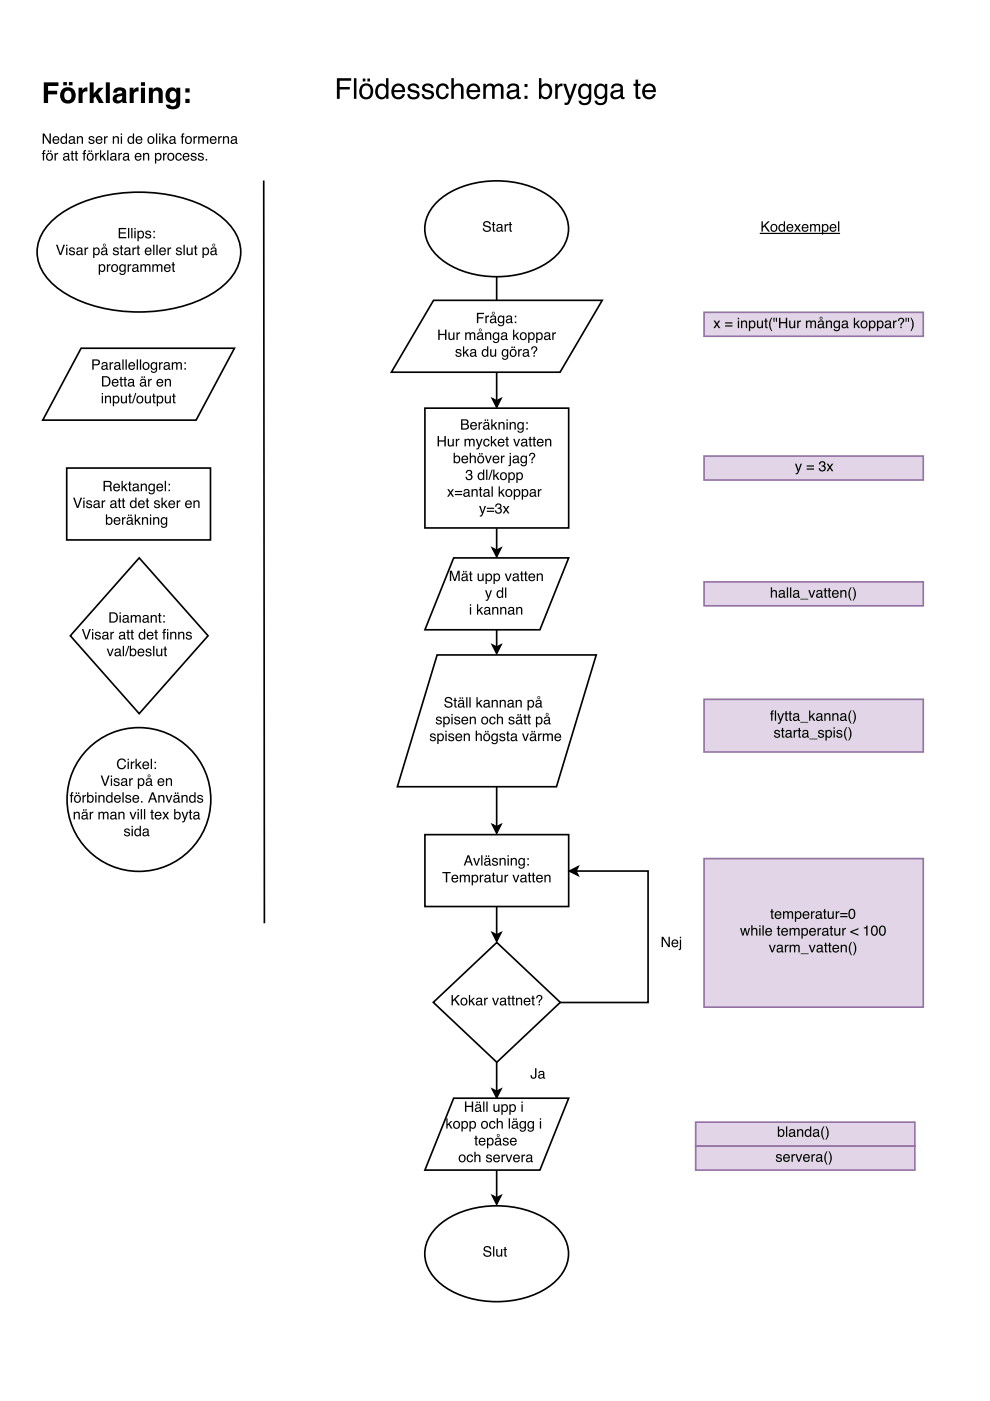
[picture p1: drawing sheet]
<svg xmlns="http://www.w3.org/2000/svg" width="210mm" height="297mm" viewBox="0 0 210 297" stroke-linecap="round" stroke-linejoin="round" font-family="sans-serif">
<path d="M93 42.5a20.1 20.1 0 0 1 18.6-3.2 13.1 13.1 0 0 1 8.2 6 7.5 7.5 0 0 1-2.2 9.2 20.1 20.1 0 0 1-18.6 3.3 13.1 13.1 0 0 1-8.2-6.1 7.5 7.5 0 0 1 2.2-9.2zM104.4 136.8l.9 .4 .9-.4-.9 1.7zM105.3 133.5v3.7" fill="none" stroke="#000" stroke-width=".35"/>
<g fill="#000">
<path d="M104.4 136.8l.9 .4 .9-.4-.9 1.7z"/>
<path d="M71.4 16.6h3.1v.5h-2.5v1.3h2.2v.6h-2.2v2h-.6zM75 16.6h.6v4.4h-.6zM77.1 18.3a1.51 1.51 0 0 0 .2 2.3 1.11 1.11 0 0 0 1.3-1.6l-.1-.2a.89 .89 0 0 0-1.4-.5zM76.6 18.2a1.56 1.56 0 0 1 2-.2 1.56 1.56 0 0 1 .4 2 1.5 1.5 0 0 1-1.9 1 1.5 1.5 0 0 1-.9-2zM77.9 16.7h.6v.6h-.6zM76.9 16.7h.6v.6h-.6zM80.4 18.5a1.22 1.22 0 0 0-.3 1.3 1.22 1.22 0 0 0 1.2 .8 1.42 1.42 0 0 0-.1-2.4h-.4zM80.1 18a1.21 1.21 0 0 1 1.8 .2v-1.6h.5v4.4h-.5v-.5a1.31 1.31 0 0 1-1.6 .4 1.31 1.31 0 0 1-.8-1.5l.2-.9zM83.4 18.2a1.46 1.46 0 0 1 1.8-.3 1.46 1.46 0 0 1 .7 1.6h-2.3a.91 .91 0 0 0 .6 1.1 .91 .91 0 0 0 1.1-.6h.5a1.49 1.49 0 0 1-1.8 1 1.49 1.49 0 0 1-1-1.9zM83.8 18.4l-.2 .7h1.7a.87 .87 0 0 0-.5-.9 .87 .87 0 0 0-1 .2zM86.8 18a1.26 1.26 0 0 1 2.1 .7h-.5a.74 .74 0 0 0-.7-.6 .74 .74 0 0 0-.7 .5l.2 .3a2.65 2.65 0 0 1 1.7 .9 1.3 1.3 0 0 1-1.2 1.3 1.3 1.3 0 0 1-1.4-1.1h.6a.83 .83 0 0 0 .7 .6 .83 .83 0 0 0 .9-.5 1.83 1.83 0 0 0-1.6-.7l-.1-.1a.83 .83 0 0 1 0-1.3zM89.8 18a1.26 1.26 0 0 1 2.1 .7h-.5a.74 .74 0 0 0-.6-.6 .74 .74 0 0 0-.8 .5l.2 .3a2.65 2.65 0 0 1 1.8 .9 1.3 1.3 0 0 1-1.2 1.3 1.3 1.3 0 0 1-1.4-1.1h.5a.83 .83 0 0 0 .8 .6 .83 .83 0 0 0 .8-.5 1.83 1.83 0 0 0-1.5-.7l-.2-.1a.83 .83 0 0 1 0-1.3zM92.8 18.1a1.31 1.31 0 0 1 1.4-.4 1.31 1.31 0 0 1 1 1.1h-.6a.83 .83 0 0 0-.9-.6 .83 .83 0 0 0-.7 1 .98 .98 0 0 0 .2 1 .98 .98 0 0 0 1 .3l.4-.7h.6a1.38 1.38 0 0 1-1.6 1.2 1.38 1.38 0 0 1-1.2-1.6l.1-.7zM95.7 16.6h.5v1.6a1.12 1.12 0 0 1 1.3-.4 1.12 1.12 0 0 1 .8 1.1v2.1h-.6v-2.1a.79 .79 0 0 0-.9-.7 .79 .79 0 0 0-.6 1.1v1.7h-.5zM99.3 18.2a1.46 1.46 0 0 1 1.8-.3 1.46 1.46 0 0 1 .7 1.6h-2.3a.91 .91 0 0 0 .7 1.1 .91 .91 0 0 0 1-.6h.6a1.49 1.49 0 0 1-1.9 1 1.49 1.49 0 0 1-1-1.9zM99.8 18.4l-.3 .7h1.8a.87 .87 0 0 0-.5-.9 .87 .87 0 0 0-1 .2zM102.5 17.8h.5v.4a1.05 1.05 0 0 1 1.8 0 1.06 1.06 0 0 1 1.2-.5 1.06 1.06 0 0 1 .8 1.1v2.2h-.6v-2.3a.69 .69 0 0 0-.9-.5 .69 .69 0 0 0-.4 .9v1.9h-.6v-2.1a.66 .66 0 0 0-.6-.8 .66 .66 0 0 0-.7 .8v2.1h-.5zM108.1 19.8a.62 .62 0 0 0 .1 .8 .62 .62 0 0 0 .9-.1 .95 .95 0 0 0 .4-1.2zM107.7 18.1a1.54 1.54 0 0 1 2.3 .2l.1 2.2 .3 .1v.4a.61 .61 0 0 1-.9-.5 1.12 1.12 0 0 1-1.4 .5 1.12 1.12 0 0 1-.6-1.4l.6-.4 1.2-.2a.5 .5 0 0 0 .2-.7 .5 .5 0 0 0-.7-.2l-.5 .1-.2 .5h-.5zM111.2 17.8h.6v.7h-.6zM111.2 20.3h.6v.7h-.6zM114.3 16.6h.5v1.6a1.32 1.32 0 0 1 1.6-.4 1.32 1.32 0 0 1 .7 1.5 1.36 1.36 0 0 1-.6 1.5 1.36 1.36 0 0 1-1.6-.1l-.1-.2v.5h-.5zM115 18.4a1.32 1.32 0 0 0 .7 2.2 1.31 1.31 0 0 0 .6-2.1l-.6-.3zM117.7 17.8h.5v.5a.93 .93 0 0 1 1.1-.6v.6a.83 .83 0 0 0-1 .8v1.9h-.6zM119.4 17.8h.6l.9 2.6 .8-2.6h.6l-.8 2.1a4 4 0 0 1-1.2 2.3h-.6v-.5l.2 .1a.64 .64 0 0 0 .7-.8zM123 18.2a1.21 1.21 0 0 1 1.9 0v-.4h.5v2.9a1.39 1.39 0 0 1-1.1 1.6 1.39 1.39 0 0 1-1.6-.9h.5a.85 .85 0 0 0 1 .4 .85 .85 0 0 0 .6-.9v-.4a1.3 1.3 0 0 1-1.5 .4 1.3 1.3 0 0 1-.7-1.5l.1-.7zM123.4 18.5a1.32 1.32 0 0 0 .5 2.1 1.23 1.23 0 0 0 1-1.2 1.23 1.23 0 0 0-.9-1.2zM126.3 18.2a1.21 1.21 0 0 1 2 0v-.4h.5v2.9a1.39 1.39 0 0 1-1.1 1.6 1.39 1.39 0 0 1-1.6-.9h.5a.85 .85 0 0 0 1 .4 .85 .85 0 0 0 .6-.9v-.4a1.3 1.3 0 0 1-1.5 .4 1.3 1.3 0 0 1-.7-1.5l.1-.7zM126.7 18.5a1.32 1.32 0 0 0 .6 2.1 1.23 1.23 0 0 0 1-1.2 1.23 1.23 0 0 0-.9-1.2zM130.1 19.8a.62 .62 0 0 0 .2 .8 .62 .62 0 0 0 .8-.1 .95 .95 0 0 0 .4-1.2zM129.8 18.1a1.54 1.54 0 0 1 2.2 .2l.1 2.2 .3 .1v.4a.61 .61 0 0 1-.8-.5 1.12 1.12 0 0 1-1.5 .5 1.12 1.12 0 0 1-.6-1.4l.6-.4 1.2-.2a.5 .5 0 0 0 .2-.7 .5 .5 0 0 0-.7-.2l-.5 .1-.2 .5h-.5zM134.7 16.9h.6v.9h.5v.4h-.5v2.1l.1 .2h.4v.5a.71 .71 0 0 1-1.1-.7v-2.1h-.4v-.4h.4zM136.6 18.2a1.46 1.46 0 0 1 1.7-.3 1.46 1.46 0 0 1 .8 1.6h-2.4a.91 .91 0 0 0 .7 1.1 .91 .91 0 0 0 1.1-.6h.5a1.49 1.49 0 0 1-1.9 1 1.49 1.49 0 0 1-.9-1.9zM137 18.4l-.3 .7h1.8a.87 .87 0 0 0-.5-.9 .87 .87 0 0 0-1 .2z"/>
<path d="M102.6 47.1a.86 .86 0 0 1 1.4 .5h-.2a.51 .51 0 0 0-.6-.5 .51 .51 0 0 0-.5 .5l.3 .2a.84 .84 0 0 1 1.1 .9 .93 .93 0 0 1-1 .5 .93 .93 0 0 1-.7-.8h.2a.58 .58 0 0 0 .6 .5 .58 .58 0 0 0 .6-.5l-.5-.2a.67 .67 0 0 1-.8-.3 .67 .67 0 0 1 .1-.8zM104.5 47.1h.3v.4h.2v.2h-.2v1.1l.2 .1v.2h-.3l-.2-.2v-1.2h-.2v-.2h.2zM105.5 48.6a.38 .38 0 0 0 .5 .3 .38 .38 0 0 0 .2-.6zM105.4 47.7a.71 .71 0 0 1 1.1 .2v1h.2l-.1 .2a.45 .45 0 0 0-.7 0 .49 .49 0 0 1-.7-.3 .49 .49 0 0 1 .5-.6l.6-.1a.36 .36 0 0 0-.4-.4 .36 .36 0 0 0-.4 .3h-.2zM107 47.5h.2v.3l.6-.3v.3h-.3l-.2 .2v1.1h-.3zM108 47.1h.3v.4h.3v.2h-.3v1.1l.3 .1v.2h-.4l-.1-.2-.1-1.2h-.2v-.2h.2z"/>
</g>
<path d="M96.2 118.3h24.4l-6.1 15.2h-24.4z" fill="#fff"/>
<path d="M96.2 118.3h24.4l-6.1 15.2h-24.4zM104.4 116.2l.9 .5 .9-.5-.9 1.8zM105.3 112v4.9v-.2" fill="none" stroke="#000" stroke-width=".35"/>
<g fill="#000">
<path d="M104.4 116.2l.9 .5 .9-.5-.9 1.8z"/>
<path d="M95.4 121h.4l.6 1.9 .7-1.9h.4v2.2h-.3v-1.9l-.6 1.9h-.3l-.6-1.9v1.9h-.3zM98.1 122.6a.38 .38 0 0 0 .5 .4 .38 .38 0 0 0 .2-.6zM98 121.8a.71 .71 0 0 1 1.1 .2v1h.2l-.1 .2a.45 .45 0 0 0-.7 0 .49 .49 0 0 1-.7-.3 .49 .49 0 0 1 .5-.6l.6-.2a.36 .36 0 0 0-.4-.3 .36 .36 0 0 0-.4 .3h-.2zM98.7 121h.2v.3h-.2zM98.2 121h.2v.3h-.2zM99.6 121.2h.3v.4h.3v.2h-.3v1.1l.3 .1v.2h-.4l-.2-.2v-1.2h-.2v-.2h.2zM101.3 121.6h.2v1.1a.41 .41 0 0 0 .6 .3 .41 .41 0 0 0 .2-.6v-.8h.2v1.6h-.2v-.2a.55 .55 0 0 1-.6 .2 .55 .55 0 0 1-.4-.5zM103.3 121.9a.56 .56 0 0 0-.1 .8 .56 .56 0 0 0 .7 .2 .56 .56 0 0 0 .2-.8 .56 .56 0 0 0-.8-.2zM102.9 121.6h.3v.2a.7 .7 0 0 1 1-.1 .7 .7 0 0 1 .1 1 .62 .62 0 0 1-.4 .5 .62 .62 0 0 1-.7-.2v.8h-.3zM105 121.9a.56 .56 0 0 0-.1 .8 .56 .56 0 0 0 .7 .2 .56 .56 0 0 0 .2-.8 .56 .56 0 0 0-.8-.2zM104.6 121.6h.3v.2a.7 .7 0 0 1 1-.1 .7 .7 0 0 1 .1 1 .62 .62 0 0 1-.4 .5 .62 .62 0 0 1-.7-.2v.8h-.3zM107 121.6h.3l.5 1.3 .4-1.3h.3l-.6 1.6h-.3zM109 122.6a.38 .38 0 0 0 .5 .4 .38 .38 0 0 0 .2-.6zM108.8 121.8a.71 .71 0 0 1 1.2 .2v1h.2l-.2 .2a.45 .45 0 0 0-.7 0 .49 .49 0 0 1-.6-.3 .49 .49 0 0 1 .4-.6l.6-.2a.36 .36 0 0 0-.3-.3 .36 .36 0 0 0-.4 .3h-.3zM110.5 121.2h.2v.4h.3v.2h-.3v1.1l.3 .1v.2h-.4l-.1-.2v-1.2h-.2v-.2h.2zM111.3 121.2h.3v.4h.2v.2h-.2v1.1l.2 .1v.2h-.3l-.2-.2v-1.2h-.2v-.2h.2zM112.2 121.8a.73 .73 0 0 1 .9-.2 .73 .73 0 0 1 .4 .9h-1.2a.45 .45 0 0 0 .3 .5 .45 .45 0 0 0 .6-.3h.3a.78 .78 0 0 1-1.2 .5 .78 .78 0 0 1-.2-1.2zM112.4 121.9l-.1 .4h.9l-.3-.5zM113.8 121.6h.3v.2a.57 .57 0 0 1 .6-.2 .57 .57 0 0 1 .4 .6v1h-.3v-1a.39 .39 0 0 0-.4-.4 .39 .39 0 0 0-.3 .6v.8h-.3z"/>
<path d="M99.6 128.7h.3v1.6h-.3zM99.6 128.1h.3v.3h-.3zM101.1 128.1h.3v1.3l.7-.7h.3l-.6 .6 .7 1h-.4l-.5-.8-.2 .2v.6h-.3zM102.9 129.7a.38 .38 0 0 0 .5 .4 .38 .38 0 0 0 .2-.6zM102.8 128.9a.71 .71 0 0 1 1.1 .2v1h.2l-.1 .2a.45 .45 0 0 0-.7 0 .49 .49 0 0 1-.7-.3 .49 .49 0 0 1 .5-.6l.5-.1a.36 .36 0 0 0-.3-.4 .36 .36 0 0 0-.4 .3h-.2zM104.4 128.7h.2v.2a.57 .57 0 0 1 .7-.2 .57 .57 0 0 1 .4 .6v1h-.3v-1a.39 .39 0 0 0-.5-.4 .39 .39 0 0 0-.3 .6v.8h-.2zM106.1 128.7h.2v.2a.57 .57 0 0 1 .7-.2 .57 .57 0 0 1 .4 .6v1h-.3v-1a.39 .39 0 0 0-.5-.4 .39 .39 0 0 0-.3 .6v.8h-.2zM108 129.7a.38 .38 0 0 0 .5 .4 .38 .38 0 0 0 .2-.6zM107.8 128.9a.71 .71 0 0 1 1.2 .2v1h.2l-.2 .2a.45 .45 0 0 0-.6 0 .49 .49 0 0 1-.7-.3 .49 .49 0 0 1 .5-.6l.5-.1a.36 .36 0 0 0-.3-.4 .36 .36 0 0 0-.4 .3h-.2zM109.4 128.7h.3v.2a.57 .57 0 0 1 .7-.2 .57 .57 0 0 1 .3 .6v1h-.2v-1a.39 .39 0 0 0-.5-.4 .39 .39 0 0 0-.3 .6v.8h-.3z"/>
<path d="M102.8 125.2h.3l.5 1.2 .4-1.2h.3l-.6 1.7a.53 .53 0 0 1-.7 .5v-.3h.3l.1-.3zM105.7 125.5a.55 .55 0 0 0-.1 .8 .55 .55 0 0 0 .7 .1 .55 .55 0 0 0 .1-.7 .55 .55 0 0 0-.7-.2zM105.6 125.2l.5-.1 .3 .3v-.8h.3v2.1h-.3v-.2a.73 .73 0 0 1-1 .1 .73 .73 0 0 1-.1-1zM107.1 124.6h.3v2.1h-.3z"/>
</g>
<path d="M90.1 86.5h30.5v25.4h-30.5z" fill="#fff"/>
<path d="M105.3 58.7v26.3M90.1 86.5h30.5v25.4h-30.5zM104.4 84.5l.9 .5 .9-.5-.9 1.8z" fill="none" stroke="#000" stroke-width=".35"/>
<g fill="#000">
<path d="M104.4 84.5l.9 .5 .9-.5-.9 1.8z"/>
<path d="M92.8 92.5h.3v.9h1.1v-.9h.3v2.1h-.3v-1h-1.1v1h-.3zM94.9 93h.3v1.1a.41 .41 0 0 0 .6 .3 .41 .41 0 0 0 .2-.6v-.8h.2v1.6h-.2v-.2a.55 .55 0 0 1-.7 .3 .55 .55 0 0 1-.4-.6zM96.6 93h.3v.3l.5-.3v.3h-.2l-.3 .3v1h-.3zM98.5 93h.3v.3a.52 .52 0 0 1 .9 0 .53 .53 0 0 1 .6-.3 .53 .53 0 0 1 .3 .6v1h-.2l-.1-1.2-.2-.1-.4 .2v1.1h-.3v-1a.36 .36 0 0 0-.4-.3 .36 .36 0 0 0-.2 .5v.8h-.3zM100.9 93h.3l.4 1.3 .4-1.3h.3l-.6 1.8a.53 .53 0 0 1-.7 .5v-.3h.3l.2-.3zM102.6 93.2a.65 .65 0 0 1 .7-.2 .65 .65 0 0 1 .5 .6h-.3a.44 .44 0 0 0-.5-.3 .44 .44 0 0 0-.3 .6 .42 .42 0 0 0 .3 .6 .42 .42 0 0 0 .5-.4h.3a.72 .72 0 0 1-.9 .6 .72 .72 0 0 1-.4-1.1zM104.1 92.5h.2v1.2l.7-.7h.4l-.7 .6 .7 1h-.3l-.5-.8-.3 .2v.6h-.2zM105.7 93.3a.73 .73 0 0 1 .9-.2 .73 .73 0 0 1 .4 .8h-1.2a.45 .45 0 0 0 .3 .6 .45 .45 0 0 0 .6-.4h.2a.78 .78 0 0 1-1.1 .5 .78 .78 0 0 1-.2-1.2zM105.9 93.4l-.1 .3h.9l-.3-.4zM107.3 92.6h.3v.4h.3v.3h-.3v1l.3 .1v.2h-.4l-.1-.1-.1-1.2h-.2v-.3h.2zM108.8 93h.3l.4 1.3 .5-1.3h.3l-.6 1.6h-.3zM110.7 94.1a.38 .38 0 0 0 .5 .3 .38 .38 0 0 0 .2-.5zM110.6 93.2a.71 .71 0 0 1 1.2 .3v.9l.1 .1-.1 .2a.45 .45 0 0 0-.7 0 .49 .49 0 0 1-.7-.4 .49 .49 0 0 1 .5-.6l.6-.1a.36 .36 0 0 0-.3-.4 .36 .36 0 0 0-.4 .3h-.3zM112.3 92.6h.2v.4h.3v.3h-.3v1l.3 .1v.2h-.4l-.1-.1v-1.2h-.3v-.3h.3zM113.1 92.6h.3v.4h.2v.3h-.2v1l.2 .1v.2h-.3l-.2-.1v-1.2h-.2v-.3h.2zM114 93.3a.73 .73 0 0 1 .9-.2 .73 .73 0 0 1 .4 .8h-1.2a.45 .45 0 0 0 .3 .6 .45 .45 0 0 0 .6-.4h.2a.78 .78 0 0 1-1.1 .5 .78 .78 0 0 1-.2-1.2zM114.2 93.4l-.1 .3h.9l-.3-.4zM115.6 93h.2v.3a.57 .57 0 0 1 .7-.3 .57 .57 0 0 1 .4 .6v1h-.3v-1a.39 .39 0 0 0-.5-.3 .39 .39 0 0 0-.2 .5v.8h-.3z"/>
<path d="M96.2 96h.2v.8a.7 .7 0 0 1 1-.1 .7 .7 0 0 1 .2 .9 .63 .63 0 0 1-.5 .6 .63 .63 0 0 1-.7-.2v.2h-.2zM96.6 96.9a.55 .55 0 0 0-.2 .8 .55 .55 0 0 0 .8 .1 .56 .56 0 0 0 .1-.7 .56 .56 0 0 0-.7-.2zM98 96.8a.73 .73 0 0 1 .9-.1 .73 .73 0 0 1 .4 .8h-1.2a.45 .45 0 0 0 .3 .5 .45 .45 0 0 0 .6-.3h.2a.78 .78 0 0 1-1.1 .5 .78 .78 0 0 1-.2-1.2zM98.2 96.9l-.1 .4h.9l-.3-.5zM99.6 96h.3v.8a.56 .56 0 0 1 .6-.2 .56 .56 0 0 1 .4 .6v1h-.3v-1a.39 .39 0 0 0-.5-.4 .39 .39 0 0 0-.2 .6v.8h-.3zM101.6 97a.56 .56 0 0 0-.1 .8 .56 .56 0 0 0 .8 0 .55 .55 0 0 0 0-.8 .55 .55 0 0 0-.7 0zM101.4 96.8a.78 .78 0 0 1 1.1 .1 .78 .78 0 0 1-.1 1.1 .78 .78 0 0 1-1.1-.1l-.1-.7zM102.1 96h.2v.4h-.2zM101.6 96h.2v.4h-.2zM102.8 96.6h.3l.4 1.3 .5-1.3h.3l-.6 1.6h-.3zM104.6 96.8a.73 .73 0 0 1 .9-.1 .73 .73 0 0 1 .4 .8h-1.2a.45 .45 0 0 0 .3 .5 .45 .45 0 0 0 .6-.3h.3a.78 .78 0 0 1-1.2 .5 .78 .78 0 0 1-.2-1.2zM104.8 96.9l-.1 .4h.9l-.3-.5zM106.2 96.6h.3v.3l.5-.3v.3h-.3l-.2 .2v1.1h-.3zM108.1 96h.2v.3h-.2zM108.1 96.6h.2v2l-.2 .2h-.3v-.2l.3-.1zM109 97.6a.38 .38 0 0 0 .5 .4 .38 .38 0 0 0 .2-.6zM108.8 96.8a.71 .71 0 0 1 1.2 .2v1h.2l-.2 .2a.45 .45 0 0 0-.7 0 .49 .49 0 0 1-.6-.3 .49 .49 0 0 1 .5-.6l.5-.1a.36 .36 0 0 0-.3-.4 .36 .36 0 0 0-.4 .3h-.3zM110.5 96.8l.5-.2 .5 .2v-.2h.2v1.5a.7 .7 0 0 1-.5 .8 .7 .7 0 0 1-.8-.5h.2a.46 .46 0 0 0 .7 .2 .46 .46 0 0 0 .2-.6 .69 .69 0 0 1-1 .1 .69 .69 0 0 1-.2-.9zM110.7 96.9a.56 .56 0 0 0-.1 .8 .56 .56 0 0 0 .7 .2 .56 .56 0 0 0 .2-.8 .56 .56 0 0 0-.8-.2zM112.7 97.9h.3v.3h-.3zM112.3 96.2a.66 .66 0 0 1 1.1 .1 .66 .66 0 0 1-.4 1l-.1 .3h-.2l.1-.4a.46 .46 0 0 0 .4-.6 .46 .46 0 0 0-.6-.3l-.2 .4h-.2z"/>
<path d="M98 89.1v.7h.6a.35 .35 0 0 0 .4-.3 .35 .35 0 0 0-.4-.4zM98 90.1v.7h.7a.4 .4 0 0 0 .4-.4 .4 .4 0 0 0-.5-.3zM97.8 88.9h.9a.54 .54 0 0 1 .6 .4 .54 .54 0 0 1-.3 .6 .62 .62 0 0 1 .4 .8 .62 .62 0 0 1-.7 .4h-.9zM99.9 89.7a.73 .73 0 0 1 .9-.2 .73 .73 0 0 1 .3 .9h-1.1a.45 .45 0 0 0 .3 .5 .45 .45 0 0 0 .5-.3h.3a.78 .78 0 0 1-1.1 .5 .78 .78 0 0 1-.2-1.2zM100.1 89.8l-.1 .4h.9l-.3-.5zM101.5 89.5h.2v.3l.5-.3v.2l-.2 .1-.2 .2-.1 1.1h-.2zM102.7 90.5a.38 .38 0 0 0 .5 .4 .38 .38 0 0 0 .2-.6zM102.6 89.7a.71 .71 0 0 1 1.1 .2v1h.2l-.1 .2a.45 .45 0 0 0-.7 0 .49 .49 0 0 1-.7-.3 .49 .49 0 0 1 .5-.6l.5-.2a.36 .36 0 0 0-.3-.3 .36 .36 0 0 0-.4 .3h-.2zM103.2 88.9h.3v.3h-.3zM102.8 88.9h.2v.3h-.2zM104.2 88.9h.2v1.3l.7-.7h.3l-.6 .6 .7 1h-.4l-.5-.8-.2 .2v.6h-.2zM105.7 89.5h.2v.2a.57 .57 0 0 1 .7-.2 .57 .57 0 0 1 .4 .6v1h-.3v-1a.39 .39 0 0 0-.5-.4 .39 .39 0 0 0-.2 .6v.8h-.3zM107.4 89.5h.3v1.6h-.3zM107.4 88.9h.3v.3h-.3zM108.1 89.5h.2v.2a.57 .57 0 0 1 .7-.2 .57 .57 0 0 1 .4 .6v1h-.3v-1a.39 .39 0 0 0-.5-.4 .39 .39 0 0 0-.3 .6v.8h-.2zM109.8 89.7l.5-.2 .5 .2v-.2h.2v1.5a.7 .7 0 0 1-.5 .7 .7 .7 0 0 1-.8-.4h.3a.46 .46 0 0 0 .6 .2 .46 .46 0 0 0 .2-.6 .69 .69 0 0 1-.9 .1 .69 .69 0 0 1-.2-.9zM110.1 89.8a.56 .56 0 0 0-.2 .7 .56 .56 0 0 0 .7 .3 .56 .56 0 0 0 .2-.8 .56 .56 0 0 0-.7-.2zM111.6 89.5h.3v.3h-.3zM111.6 90.8h.3v.3h-.3z"/>
<path d="M94.8 103.7h.4l.3 .6 .4-.6h.3l-.5 .8 .6 .8h-.4l-.4-.6-.4 .6h-.3l.6-.8zM96.4 104.1h1.6v.2h-1.6zM96.4 104.7h1.6v.3h-1.6zM98.5 104.8a.38 .38 0 0 0 .5 .3 .38 .38 0 0 0 .2-.6zM98.4 103.9a.71 .71 0 0 1 1.1 .2v1h.2l-.1 .2a.45 .45 0 0 0-.7 0 .49 .49 0 0 1-.7-.3 .49 .49 0 0 1 .5-.6l.6-.1a.36 .36 0 0 0-.4-.4 .36 .36 0 0 0-.4 .3h-.2zM100 103.7h.2v.2a.57 .57 0 0 1 .7-.2 .57 .57 0 0 1 .4 .6v1h-.3v-1a.39 .39 0 0 0-.5-.4 .39 .39 0 0 0-.3 .6v.8h-.2zM101.7 103.3h.3v.4h.3v.2h-.3v1.1l.3 .1v.2h-.4l-.2-.2v-1.2h-.2v-.2h.2zM102.8 104.8a.38 .38 0 0 0 .5 .3 .38 .38 0 0 0 .1-.6zM102.6 103.9a.71 .71 0 0 1 1.2 .2v1h.2l-.2 .2a.45 .45 0 0 0-.7 0 .49 .49 0 0 1-.7-.3 .49 .49 0 0 1 .5-.6l.6-.1a.36 .36 0 0 0-.3-.4 .36 .36 0 0 0-.4 .3h-.3zM104.2 103.1h.3v2.2h-.3zM105.7 103.1h.3v1.3l.7-.7h.3l-.6 .6 .6 1h-.3l-.5-.8-.2 .2v.6h-.3zM107.5 104.1a.56 .56 0 0 0 0 .8 .56 .56 0 0 0 .8 0 .55 .55 0 0 0 0-.7 .55 .55 0 0 0-.8-.1zM107.4 103.9a.78 .78 0 0 1 1.1 .1 .78 .78 0 0 1-.2 1.1 .78 .78 0 0 1-1.1-.1v-.7zM109.3 104a.56 .56 0 0 0-.1 .8 .56 .56 0 0 0 .7 .2 .56 .56 0 0 0 .1-.8 .56 .56 0 0 0-.7-.2zM108.9 103.7h.3v.2a.7 .7 0 0 1 1-.1 .7 .7 0 0 1 .1 1 .62 .62 0 0 1-.4 .5 .62 .62 0 0 1-.7-.2v.8h-.3zM111 104a.56 .56 0 0 0-.1 .8 .56 .56 0 0 0 .7 .2 .56 .56 0 0 0 .1-.8 .56 .56 0 0 0-.7-.2zM110.6 103.7h.3v.2a.7 .7 0 0 1 .9-.1 .7 .7 0 0 1 .2 1 .62 .62 0 0 1-.4 .5 .62 .62 0 0 1-.7-.2v.8h-.3zM112.6 104.8a.38 .38 0 0 0 .5 .3 .38 .38 0 0 0 .2-.6zM112.4 103.9a.71 .71 0 0 1 1.2 .2v1h.2l-.2 .2a.45 .45 0 0 0-.7 0 .49 .49 0 0 1-.6-.3 .49 .49 0 0 1 .5-.6l.5-.1a.36 .36 0 0 0-.3-.4 .36 .36 0 0 0-.4 .3h-.3zM114 103.7h.3v.3l.5-.3v.3h-.2l-.3 .2v1.1h-.3z"/>
<path d="M99 99.8a.61 .61 0 0 1 .9-.1 .61 .61 0 0 1-.1 .9 .7 .7 0 0 1-.1 1.2 .7 .7 0 0 1-1-.7h.3a.46 .46 0 0 0 .4 .6 .46 .46 0 0 0 .5-.6 .46 .46 0 0 0-.6-.3v-.3a.4 .4 0 0 0 .5-.2 .4 .4 0 0 0-.3-.5 .4 .4 0 0 0-.5 .4v.1h-.2zM101.7 100.5a.55 .55 0 0 0-.1 .8 .55 .55 0 0 0 .7 .1 .55 .55 0 0 0 .1-.7 .55 .55 0 0 0-.7-.2zM101.6 100.2h.5l.3 .2v-.8h.3v2.2h-.3v-.3a.73 .73 0 0 1-1 .1 .73 .73 0 0 1-.1-1zM103.1 99.6h.2v2.2h-.2zM104.2 99.6h.3l-.7 2.2h-.3zM104.6 99.6h.2v1.2l.7-.6h.4l-.6 .6 .6 1h-.3l-.5-.8-.3 .2v.6h-.2zM106.4 100.5a.56 .56 0 0 0-.1 .8 .56 .56 0 0 0 .8 .1 .55 .55 0 0 0 .1-.8 .55 .55 0 0 0-.8-.1zM106.2 100.4a.78 .78 0 0 1 1.1 .1 .78 .78 0 0 1-.1 1.1 .78 .78 0 0 1-1.1-.2l-.1-.7zM108.2 100.5a.56 .56 0 0 0-.2 .7 .56 .56 0 0 0 .8 .2 .56 .56 0 0 0 .1-.7 .56 .56 0 0 0-.7-.2zM107.8 100.2h.2v.2a.7 .7 0 0 1 1-.1 .7 .7 0 0 1 .2 .9 .62 .62 0 0 1-.5 .6 .62 .62 0 0 1-.6-.2v.8h-.3zM109.9 100.5a.56 .56 0 0 0-.2 .7 .56 .56 0 0 0 .8 .2 .56 .56 0 0 0 .1-.7 .56 .56 0 0 0-.7-.2zM109.5 100.2h.2v.2a.7 .7 0 0 1 1-.1 .7 .7 0 0 1 .2 .9 .62 .62 0 0 1-.5 .6 .62 .62 0 0 1-.7-.2v.8h-.2z"/>
<path d="M101.6 107.3h.3l.4 1.3 .4-1.3h.3l-.6 1.7a.53 .53 0 0 1-.7 .5v-.2h.3l.2-.4zM103.2 107.6h1.6v.3h-1.6zM103.2 108.3h1.6v.2h-1.6zM105.2 106.9a.61 .61 0 0 1 .9-.1 .61 .61 0 0 1 0 .9 .7 .7 0 0 1-.2 1.2 .7 .7 0 0 1-1-.7h.3a.46 .46 0 0 0 .4 .6 .46 .46 0 0 0 .5-.5 .46 .46 0 0 0-.6-.4v-.3a.4 .4 0 0 0 .5-.2 .4 .4 0 0 0-.3-.5 .4 .4 0 0 0-.4 .4l-.1 .1h-.2zM106.6 107.3h.3l.4 .5 .4-.5h.3l-.5 .8 .5 .8h-.3l-.4-.6-.4 .6h-.3l.5-.8z"/>
</g>
<path d="M91.9 63.7h35.8l-9 15.2h-35.7z" fill="#fff"/>
<path d="M91.9 63.7h35.8l-9 15.2h-35.7zM104.4 174.9l.9 .4 .9-.4-.9 1.7zM105.3 166.7v8.6" fill="none" stroke="#000" stroke-width=".35"/>
<g fill="#000">
<path d="M104.4 174.9l.9 .4 .9-.4-.9 1.7z"/>
<path d="M92.9 69.9h.3v.9h1.2v-.9h.3v2.2h-.3v-1.1h-1.2v1.1h-.3zM95.1 70.5h.2v1a.41 .41 0 0 0 .6 .4 .41 .41 0 0 0 .2-.6v-.8h.3v1.6h-.3v-.3a.55 .55 0 0 1-.6 .3 .55 .55 0 0 1-.4-.5zM96.8 70.5h.2v.2l.6-.3v.3l-.3 .1-.2 .2-.1 1.1h-.2zM98.6 70.5h.3v.2a.52 .52 0 0 1 .9 0 .53 .53 0 0 1 .6-.2 .53 .53 0 0 1 .4 .5v1.1h-.3v-1.3l-.3-.1-.3 .2-.1 1.2h-.2v-1.1a.36 .36 0 0 0-.5-.3 .36 .36 0 0 0-.2 .5v.9h-.3zM101.4 71.5a.38 .38 0 0 0 .5 .4 .38 .38 0 0 0 .2-.6zM101.3 70.6a.71 .71 0 0 1 1.1 .3v.9l.2 .1-.1 .2a.45 .45 0 0 0-.7 0 .49 .49 0 0 1-.7-.4 .49 .49 0 0 1 .5-.5l.5-.2a.36 .36 0 0 0-.3-.4 .36 .36 0 0 0-.4 .4h-.2zM101.6 70a.2 .2 0 0 0 .4 0 .2 .2 0 0 0-.4 0zM101.5 70a.31 .31 0 0 1 .6 0 .31 .31 0 0 1-.6 0zM102.9 70.5h.2v.2a.57 .57 0 0 1 .7-.2 .57 .57 0 0 1 .4 .5v1.1h-.3v-1a.39 .39 0 0 0-.5-.4 .39 .39 0 0 0-.3 .5v.9h-.2zM104.6 70.7l.5-.3 .5 .3v-.2h.2v1.4a.7 .7 0 0 1-.5 .8 .7 .7 0 0 1-.8-.4h.3a.46 .46 0 0 0 .6 .2 .46 .46 0 0 0 .2-.7 .69 .69 0 0 1-.9 .2 .69 .69 0 0 1-.2-1zM104.9 70.8a.56 .56 0 0 0-.2 .7 .56 .56 0 0 0 .7 .3 .56 .56 0 0 0 .2-.8 .56 .56 0 0 0-.7-.2zM106.5 71.5a.38 .38 0 0 0 .5 .4 .38 .38 0 0 0 .2-.6zM106.3 70.6a.71 .71 0 0 1 1.2 .3v.9l.2 .1-.2 .2a.45 .45 0 0 0-.6 0 .49 .49 0 0 1-.7-.4 .49 .49 0 0 1 .5-.5l.5-.2a.36 .36 0 0 0-.3-.4 .36 .36 0 0 0-.4 .4h-.2zM108.8 69.9h.2v1.2l.7-.6h.4l-.6 .6 .6 1h-.3l-.5-.8-.3 .2v.6h-.2zM110.6 70.8a.56 .56 0 0 0-.1 .8 .56 .56 0 0 0 .8 .1 .55 .55 0 0 0 .1-.8 .55 .55 0 0 0-.8-.1zM110.4 70.7a.78 .78 0 0 1 1.1 .1 .78 .78 0 0 1-.1 1.1 .78 .78 0 0 1-1.1-.2l-.1-.6zM112.4 70.8a.56 .56 0 0 0-.2 .8 .56 .56 0 0 0 .8 .1 .56 .56 0 0 0 .1-.7 .56 .56 0 0 0-.7-.2zM112 70.5h.2v.2a.7 .7 0 0 1 1-.1 .7 .7 0 0 1 .2 .9 .62 .62 0 0 1-.5 .6 .62 .62 0 0 1-.6-.2v.8h-.3zM114.1 70.8a.56 .56 0 0 0-.2 .8 .56 .56 0 0 0 .8 .1 .56 .56 0 0 0 .1-.7 .56 .56 0 0 0-.7-.2zM113.7 70.5h.2v.2a.7 .7 0 0 1 1-.1 .7 .7 0 0 1 .2 .9 .62 .62 0 0 1-.5 .6 .62 .62 0 0 1-.7-.2v.8h-.2zM115.6 71.5a.38 .38 0 0 0 .5 .4 .38 .38 0 0 0 .2-.6zM115.5 70.6a.71 .71 0 0 1 1.2 .3v.9l.1 .1-.1 .2a.45 .45 0 0 0-.7 0 .49 .49 0 0 1-.7-.4 .49 .49 0 0 1 .5-.5l.6-.2a.36 .36 0 0 0-.4-.4 .36 .36 0 0 0-.3 .4h-.3zM117.1 70.5h.3v.2l.5-.3v.3l-.3 .1-.2 .2v1.1h-.3z"/>
<path d="M96.8 74.1a.64 .64 0 0 1 1 .4h-.2a.34 .34 0 0 0-.4-.3 .34 .34 0 0 0-.3 .3l.1 .1a.76 .76 0 0 1 .8 .8 .69 .69 0 0 1-.7 .3 .69 .69 0 0 1-.6-.6h.3a.39 .39 0 0 0 .4 .4 .39 .39 0 0 0 .4-.4l-.1-.1a.76 .76 0 0 1-.9-.7zM98.2 73.4h.2v1.3l.7-.7h.3l-.6 .6 .7 1h-.4l-.5-.8-.2 .2v.6h-.2zM99.9 75.1a.38 .38 0 0 0 .5 .3 .38 .38 0 0 0 .2-.6zM99.8 74.2a.71 .71 0 0 1 1.1 .2l.1 1h.1l-.1 .3a.45 .45 0 0 0-.7 0 .49 .49 0 0 1-.7-.4 .49 .49 0 0 1 .5-.6l.6-.1a.36 .36 0 0 0-.4-.4 .36 .36 0 0 0-.3 .3h-.3zM102.5 74.4a.55 .55 0 0 0-.1 .7 .55 .55 0 0 0 .8 .2 .55 .55 0 0 0 .1-.8 .55 .55 0 0 0-.8-.1zM102.4 74.1l.6-.1 .3 .2v-.8h.2v2.2h-.2v-.2a.73 .73 0 0 1-1 .1 .73 .73 0 0 1-.1-1.1zM103.9 74h.3v1.1a.41 .41 0 0 0 .5 .3 .41 .41 0 0 0 .2-.6v-.8h.3v1.6h-.2v-.2a.55 .55 0 0 1-.7 .2 .55 .55 0 0 1-.4-.5zM106.6 74.2l.4-.2 .5 .2v-.2h.3v1.5a.7 .7 0 0 1-.6 .8 .7 .7 0 0 1-.8-.5h.3a.46 .46 0 0 0 .6 .2 .46 .46 0 0 0 .2-.6 .69 .69 0 0 1-.9 .1 .69 .69 0 0 1-.2-.9zM106.8 74.4a.56 .56 0 0 0-.2 .7 .56 .56 0 0 0 .7 .2 .56 .56 0 0 0 .2-.7 .56 .56 0 0 0-.7-.2zM108.4 74.4a.56 .56 0 0 0 0 .8 .56 .56 0 0 0 .8 0 .55 .55 0 0 0 0-.7 .55 .55 0 0 0-.8-.1zM108.3 74.2a.78 .78 0 0 1 1.1 .1 .78 .78 0 0 1-.2 1.1 .78 .78 0 0 1-1.1-.1v-.7zM108.9 73.5h.3v.3h-.3zM108.4 73.5h.3v.3h-.3zM109.9 74h.2v.3l.5-.3v.3h-.2l-.2 .2-.1 1.1h-.2zM111.1 75.1a.38 .38 0 0 0 .5 .3 .38 .38 0 0 0 .2-.6zM111 74.2a.71 .71 0 0 1 1.1 .2v1h.2l-.1 .3a.45 .45 0 0 0-.7 0 .49 .49 0 0 1-.7-.4 .49 .49 0 0 1 .5-.6l.5-.1a.36 .36 0 0 0-.3-.4 .36 .36 0 0 0-.4 .3h-.2zM113.1 75.3h.3v.3h-.3zM112.8 73.6a.66 .66 0 0 1 1 .1 .66 .66 0 0 1-.3 1l-.1 .4h-.3l.1-.5a.46 .46 0 0 0 .4-.6 .46 .46 0 0 0-.5-.3l-.2 .4h-.3z"/>
<path d="M101.1 66.3h1.5v.3h-1.2v.7h1.1v.2h-1.1v1h-.3zM102.9 66.9h.3v.3l.5-.3v.3h-.3l-.2 .2v1.1h-.3zM104.2 68a.38 .38 0 0 0 .5 .3 .38 .38 0 0 0 .2-.6zM104 67.1a.71 .71 0 0 1 1.2 .2v1h.2l-.2 .2a.45 .45 0 0 0-.7 0 .49 .49 0 0 1-.6-.3 .49 .49 0 0 1 .5-.6l.5-.1a.36 .36 0 0 0-.3-.4 .36 .36 0 0 0-.4 .3h-.3zM104.4 66.4a.2 .2 0 0 0 .4 0 .2 .2 0 0 0-.4 0zM104.3 66.4a.31 .31 0 0 1 .6 0 .31 .31 0 0 1-.6 0zM105.7 67.1l.5-.2 .5 .2v-.2h.2v1.5a.7 .7 0 0 1-.5 .8 .7 .7 0 0 1-.8-.5h.2a.46 .46 0 0 0 .7 .2 .46 .46 0 0 0 .2-.6 .69 .69 0 0 1-1 .1 .69 .69 0 0 1-.2-.9zM105.9 67.2a.56 .56 0 0 0-.1 .8 .56 .56 0 0 0 .7 .2 .56 .56 0 0 0 .2-.7 .56 .56 0 0 0-.8-.3zM107.5 68a.38 .38 0 0 0 .5 .3 .38 .38 0 0 0 .2-.6zM107.4 67.1a.71 .71 0 0 1 1.2 .2v1h.1l-.1 .2a.45 .45 0 0 0-.7 0 .49 .49 0 0 1-.7-.3 .49 .49 0 0 1 .5-.6l.6-.1a.36 .36 0 0 0-.3-.4 .36 .36 0 0 0-.4 .3h-.3zM109.1 66.9h.4v.4h-.4zM109.1 68.2h.4v.3h-.4z"/>
</g>
<path d="M92.7 138.9h33.7l-8.4 27.9h-33.7z" fill="#fff"/>
<path d="M92.7 138.9h33.7l-8.4 27.9h-33.7zM104.4 197.8l.9 .4 .9-.4-.9 1.8zM105.3 192.1v6.1" fill="none" stroke="#000" stroke-width=".35"/>
<g fill="#000">
<path d="M104.4 197.8l.9 .4 .9-.4-.9 1.8z"/>
<path d="M91.3 155.6a.64 .64 0 0 1 1.1 .4h-.3a.34 .34 0 0 0-.3-.3 .34 .34 0 0 0-.3 .3v.1a.76 .76 0 0 1 .9 .8 .69 .69 0 0 1-.7 .3 .69 .69 0 0 1-.6-.6h.3a.39 .39 0 0 0 .4 .3 .39 .39 0 0 0 .3-.3v-.1a.76 .76 0 0 1-.9-.7zM93.1 155.8a.56 .56 0 0 0-.1 .8 .56 .56 0 0 0 .7 .2 .56 .56 0 0 0 .1-.8 .56 .56 0 0 0-.7-.2zM92.7 155.5h.3v.2a.7 .7 0 0 1 .9-.1 .7 .7 0 0 1 .2 1 .62 .62 0 0 1-.4 .5 .62 .62 0 0 1-.7-.2v.8h-.3zM94.4 155.5h.3v1.6h-.3zM94.4 154.9h.3v.3h-.3zM95.2 155.6a.64 .64 0 0 1 1.1 .4h-.3a.34 .34 0 0 0-.3-.3 .34 .34 0 0 0-.3 .3v.1a.76 .76 0 0 1 .9 .8 .69 .69 0 0 1-.7 .3 .69 .69 0 0 1-.6-.6h.3a.39 .39 0 0 0 .4 .3 .39 .39 0 0 0 .3-.3v-.1a.76 .76 0 0 1-.9-.7zM96.7 155.7a.73 .73 0 0 1 .9-.1 .73 .73 0 0 1 .4 .8h-1.2a.45 .45 0 0 0 .4 .5 .45 .45 0 0 0 .5-.3h.3a.78 .78 0 0 1-1.1 .5 .78 .78 0 0 1-.3-1.2zM97 155.9l-.2 .3h.9l-.3-.5zM98.3 155.5h.3v.2a.57 .57 0 0 1 .6-.2 .57 .57 0 0 1 .4 .6v1h-.2v-1a.39 .39 0 0 0-.5-.4 .39 .39 0 0 0-.3 .6v.8h-.3zM100.9 154.9h.2v.8a.56 .56 0 0 1 .7-.2 .56 .56 0 0 1 .4 .6v1h-.3v-1a.39 .39 0 0 0-.5-.4 .39 .39 0 0 0-.3 .6v.8h-.2zM102.8 155.9a.56 .56 0 0 0 0 .8 .56 .56 0 0 0 .8 0 .55 .55 0 0 0 0-.7 .55 .55 0 0 0-.8-.1zM102.7 155.7a.78 .78 0 0 1 1.1 .1 .78 .78 0 0 1-.2 1.1 .78 .78 0 0 1-1.1-.1v-.7zM103.3 155h.3v.3h-.3zM102.8 155h.3v.3h-.3zM104.3 155.7l.5-.2 .5 .2v-.2h.2v1.5a.7 .7 0 0 1-.5 .8 .7 .7 0 0 1-.8-.5h.3a.46 .46 0 0 0 .6 .2 .46 .46 0 0 0 .2-.6 .69 .69 0 0 1-.9 .1 .69 .69 0 0 1-.2-.9zM104.6 155.8a.56 .56 0 0 0-.2 .8 .56 .56 0 0 0 .7 .2 .56 .56 0 0 0 .2-.7 .56 .56 0 0 0-.7-.3zM106.1 155.6a.64 .64 0 0 1 1 .4h-.2a.34 .34 0 0 0-.4-.3 .34 .34 0 0 0-.3 .3l.1 .1a.76 .76 0 0 1 .8 .8 .69 .69 0 0 1-.7 .3 .69 .69 0 0 1-.5-.6h.2a.39 .39 0 0 0 .4 .3 .39 .39 0 0 0 .4-.3l-.1-.1a.76 .76 0 0 1-.9-.7zM107.5 155.1h.3v.4h.3v.2h-.3v1.1l.3 .1v.2h-.4l-.2-.2v-1.2h-.2v-.2h.2zM108.6 156.6a.38 .38 0 0 0 .5 .3 .38 .38 0 0 0 .2-.6zM108.4 155.7a.71 .71 0 0 1 1.2 .2v1h.2l-.2 .2a.45 .45 0 0 0-.7 0 .49 .49 0 0 1-.6-.3 .49 .49 0 0 1 .4-.6l.6-.1a.36 .36 0 0 0-.3-.4 .36 .36 0 0 0-.4 .3h-.3zM110.7 155.5h.3l.4 1.3 .5-1.3h.3l-.6 1.6h-.3zM112.6 156.6a.38 .38 0 0 0 .5 .3 .38 .38 0 0 0 .2-.6zM112.5 155.7a.71 .71 0 0 1 1.1 .2v1h.2l-.1 .2a.45 .45 0 0 0-.7 0 .49 .49 0 0 1-.7-.3 .49 .49 0 0 1 .5-.6l.6-.1a.36 .36 0 0 0-.4-.4 .36 .36 0 0 0-.4 .3h-.2zM113.2 155h.2v.3h-.2zM112.7 155h.2v.3h-.2zM114.1 155.5h.2v.3l.6-.3v.3h-.3l-.2 .2v1.1h-.3zM115.1 155.5h.3v.2a.52 .52 0 0 1 .9 0 .53 .53 0 0 1 .6-.2 .53 .53 0 0 1 .3 .6v1h-.2l-.1-1.2-.2-.2-.4 .3v1.1h-.3v-1a.36 .36 0 0 0-.4-.4 .36 .36 0 0 0-.2 .6v.8h-.3zM117.7 155.7a.73 .73 0 0 1 .9-.1 .73 .73 0 0 1 .4 .8h-1.2a.45 .45 0 0 0 .4 .5 .45 .45 0 0 0 .5-.3h.3a.78 .78 0 0 1-1.1 .5 .78 .78 0 0 1-.3-1.2zM118 155.9l-.2 .3h.9l-.3-.5z"/>
<path d="M92.6 152.1a.64 .64 0 0 1 1 .3h-.2a.34 .34 0 0 0-.4-.3 .34 .34 0 0 0-.3 .4h.1a.76 .76 0 0 1 .9 .8 .69 .69 0 0 1-.8 .3 .69 .69 0 0 1-.5-.5h.2a.39 .39 0 0 0 .4 .3 .39 .39 0 0 0 .4-.4h-.1a.76 .76 0 0 1-.8-.8zM94.4 152.3a.56 .56 0 0 0-.2 .7 .56 .56 0 0 0 .8 .2 .56 .56 0 0 0 .1-.7 .56 .56 0 0 0-.7-.2zM94 152h.2v.2a.7 .7 0 0 1 1-.1 .7 .7 0 0 1 .2 .9 .62 .62 0 0 1-.5 .6 .62 .62 0 0 1-.6-.2v.8h-.3zM95.7 152h.3v1.6h-.3zM95.7 151.4h.3v.3h-.3zM96.5 152.1a.64 .64 0 0 1 1 .3h-.2a.34 .34 0 0 0-.4-.3 .34 .34 0 0 0-.3 .4h.1a.76 .76 0 0 1 .9 .8 .69 .69 0 0 1-.8 .3 .69 .69 0 0 1-.5-.5h.2a.39 .39 0 0 0 .4 .3 .39 .39 0 0 0 .4-.4h-.1a.76 .76 0 0 1-.8-.8zM98 152.2a.73 .73 0 0 1 .9-.2 .73 .73 0 0 1 .4 .8h-1.2a.45 .45 0 0 0 .3 .6 .45 .45 0 0 0 .6-.3h.2a.78 .78 0 0 1-1.1 .4 .78 .78 0 0 1-.2-1.2zM98.2 152.3l-.1 .3h.9l-.3-.4zM99.6 152h.2v.2a.57 .57 0 0 1 .7-.2 .57 .57 0 0 1 .4 .5v1.1h-.3v-1a.39 .39 0 0 0-.5-.4 .39 .39 0 0 0-.2 .5v.9h-.3zM102.4 152.3a.56 .56 0 0 0 0 .8 .56 .56 0 0 0 .7 .1 .55 .55 0 0 0 .1-.8 .55 .55 0 0 0-.8-.1zM102.2 152.2a.78 .78 0 0 1 1.1 .1 .78 .78 0 0 1-.1 1.1 .78 .78 0 0 1-1.1-.2l-.1-.7zM103.9 152.2a.65 .65 0 0 1 .7-.3 .65 .65 0 0 1 .5 .6h-.3a.44 .44 0 0 0-.6-.3 .44 .44 0 0 0-.2 .6 .42 .42 0 0 0 .3 .6 .42 .42 0 0 0 .5-.4h.3a.72 .72 0 0 1-1 .6 .72 .72 0 0 1-.4-1.1zM105.4 151.4h.2v.8a.56 .56 0 0 1 .7-.2 .56 .56 0 0 1 .4 .5v1.1h-.3v-1a.39 .39 0 0 0-.5-.4 .39 .39 0 0 0-.3 .5v.9h-.2zM108 152.1a.64 .64 0 0 1 1.1 .3h-.3a.34 .34 0 0 0-.3-.3 .34 .34 0 0 0-.4 .4h.1a.76 .76 0 0 1 .9 .8 .69 .69 0 0 1-.8 .3 .69 .69 0 0 1-.5-.5h.3a.39 .39 0 0 0 .3 .3 .39 .39 0 0 0 .4-.4 .76 .76 0 0 1-.9-.8zM109.7 153a.38 .38 0 0 0 .5 .3 .38 .38 0 0 0 .1-.5zM109.5 152.1a.71 .71 0 0 1 1.2 .3v.9l.2 .1-.2 .2a.45 .45 0 0 0-.7 0 .49 .49 0 0 1-.7-.4 .49 .49 0 0 1 .5-.6l.6-.1a.36 .36 0 0 0-.3-.4 .36 .36 0 0 0-.4 .3h-.3zM110.2 151.4h.3v.3h-.3zM109.7 151.4h.3v.3h-.3zM111.2 151.5h.2v.5h.3v.2h-.3v1l.3 .1v.3h-.4l-.1-.2v-1.2h-.2v-.2h.2zM112 151.5h.3v.5h.2v.2h-.2v1l.2 .1v.3h-.3l-.2-.2v-1.2h-.2v-.2h.2zM114 152.3a.56 .56 0 0 0-.1 .7 .56 .56 0 0 0 .7 .2 .56 .56 0 0 0 .1-.7 .56 .56 0 0 0-.7-.2zM113.6 152h.3v.2a.7 .7 0 0 1 1-.1 .7 .7 0 0 1 .1 .9 .62 .62 0 0 1-.4 .6 .62 .62 0 0 1-.7-.2v.8h-.3zM115.6 153a.38 .38 0 0 0 .5 .3 .38 .38 0 0 0 .2-.5zM115.4 152.1a.71 .71 0 0 1 1.2 .3v.9l.2 .1-.2 .2a.45 .45 0 0 0-.7 0 .49 .49 0 0 1-.6-.4 .49 .49 0 0 1 .5-.6l.5-.1a.36 .36 0 0 0-.3-.4 .36 .36 0 0 0-.4 .3h-.2zM115.8 151.4a.2 .2 0 0 0 .4 0 .2 .2 0 0 0-.4 0zM115.7 151.4a.31 .31 0 0 1 .6 0 .31 .31 0 0 1-.6 0z"/>
<path d="M94.5 147.9a.86 .86 0 0 1 1.4 .6h-.3a.51 .51 0 0 0-.5-.5 .51 .51 0 0 0-.5 .5l.2 .2a.84 .84 0 0 1 1.1 .9 .93 .93 0 0 1-.9 .5 .93 .93 0 0 1-.8-.8h.3a.58 .58 0 0 0 .6 .5 .58 .58 0 0 0 .5-.5l-.4-.2a.67 .67 0 0 1-.8-.3 .67 .67 0 0 1 .1-.9zM96.3 148h.3v.4h.3v.2h-.3v1.1l.3 .1v.2h-.4l-.1-.2-.1-1.2h-.2v-.2h.2zM97.4 149.4a.38 .38 0 0 0 .5 .4 .38 .38 0 0 0 .2-.6zM97.2 148.6a.71 .71 0 0 1 1.2 .2v1h.2l-.2 .2a.45 .45 0 0 0-.7 0 .49 .49 0 0 1-.6-.3 .49 .49 0 0 1 .5-.6l.5-.1a.36 .36 0 0 0-.3-.4 .36 .36 0 0 0-.4 .3h-.3zM97.9 147.9h.3v.3h-.3zM97.4 147.9h.3v.3h-.3zM98.8 147.8h.3v2.2h-.3zM99.5 147.8h.3v2.2h-.3zM101 147.8h.3v1.3l.7-.7h.3l-.6 .6 .6 1h-.3l-.5-.8-.2 .2v.6h-.3zM102.8 149.4a.38 .38 0 0 0 .5 .4 .38 .38 0 0 0 .2-.6zM102.6 148.6a.71 .71 0 0 1 1.2 .2v1h.2l-.1 .2a.45 .45 0 0 0-.7 0 .49 .49 0 0 1-.7-.3 .49 .49 0 0 1 .5-.6l.5-.1a.36 .36 0 0 0-.3-.4 .36 .36 0 0 0-.4 .3h-.2zM104.2 148.4h.3v.2a.57 .57 0 0 1 .7-.2 .57 .57 0 0 1 .3 .6v1h-.2v-1a.39 .39 0 0 0-.5-.4 .39 .39 0 0 0-.3 .6v.8h-.3zM105.9 148.4h.3v.2a.57 .57 0 0 1 .7-.2 .57 .57 0 0 1 .3 .6v1h-.2v-1a.39 .39 0 0 0-.5-.4 .39 .39 0 0 0-.3 .6v.8h-.3zM107.9 149.4a.38 .38 0 0 0 .5 .4 .38 .38 0 0 0 .2-.6zM107.7 148.6a.71 .71 0 0 1 1.2 .2v1h.2l-.2 .2a.45 .45 0 0 0-.7 0 .49 .49 0 0 1-.6-.3 .49 .49 0 0 1 .5-.6l.5-.1a.36 .36 0 0 0-.3-.4 .36 .36 0 0 0-.4 .3h-.3zM109.3 148.4h.3v.2a.57 .57 0 0 1 .6-.2 .57 .57 0 0 1 .4 .6v1h-.2v-1a.39 .39 0 0 0-.5-.4 .39 .39 0 0 0-.3 .6v.8h-.3zM112.3 148.7a.56 .56 0 0 0-.2 .8 .56 .56 0 0 0 .8 .2 .56 .56 0 0 0 .1-.8 .56 .56 0 0 0-.7-.2zM111.8 148.4h.3v.2a.7 .7 0 0 1 1-.1 .7 .7 0 0 1 .1 1 .62 .62 0 0 1-.4 .5 .62 .62 0 0 1-.7-.2v.8h-.3zM113.8 149.4a.38 .38 0 0 0 .5 .4 .38 .38 0 0 0 .2-.6zM113.7 148.6a.71 .71 0 0 1 1.1 .2v1h.2l-.1 .2a.45 .45 0 0 0-.7 0 .49 .49 0 0 1-.7-.3 .49 .49 0 0 1 .5-.6l.5-.1a.36 .36 0 0 0-.3-.4 .36 .36 0 0 0-.4 .3h-.2zM114 147.9a.2 .2 0 0 0 .4 0 .2 .2 0 0 0-.4 0zM113.9 147.9a.31 .31 0 0 1 .6 0 .31 .31 0 0 1-.6 0z"/>
</g>
<path d="M90.1 177h30.5v15.2h-30.5z" fill="#fff"/>
<path d="M90.1 177h30.5v15.2h-30.5zM120.8 184.7l1.7-.9-.4 .9 .4 .9zM122.1 184.7h15.3v27.8h-18.7M104.4 230.9l.9 .5 .9-.5-.9 1.8zM105.3 225.2v6.2" fill="none" stroke="#000" stroke-width=".35"/>
<g fill="#000">
<path d="M120.8 184.7l1.7-.9-.4 .9 .4 .9zM104.4 230.9l.9 .5 .9-.5-.9 1.8z"/>
<path d="M93.8 184.9h1.8v.2h-.8v2h-.3v-2h-.7zM95.9 185.7a.73 .73 0 0 1 .9-.2 .73 .73 0 0 1 .4 .9h-1.2a.45 .45 0 0 0 .3 .5 .45 .45 0 0 0 .6-.3h.2a.78 .78 0 0 1-1.1 .4 .78 .78 0 0 1-.2-1.1zM96.1 185.8l-.1 .3h.9l-.3-.4zM97.5 185.5h.3v.2a.52 .52 0 0 1 .9 0 .53 .53 0 0 1 .6-.2 .53 .53 0 0 1 .3 .5v1.1h-.2l-.1-1.3-.2-.1-.4 .2v1.2h-.3v-1.1a.36 .36 0 0 0-.4-.3 .36 .36 0 0 0-.2 .5v.9h-.3zM100.4 185.8a.56 .56 0 0 0-.1 .8 .56 .56 0 0 0 .7 .1 .56 .56 0 0 0 .1-.7 .56 .56 0 0 0-.7-.2zM100 185.5h.3v.2a.7 .7 0 0 1 .9-.1 .7 .7 0 0 1 .2 1 .62 .62 0 0 1-.5 .5 .62 .62 0 0 1-.6-.2v.8h-.3zM101.7 185.5h.3v.3l.5-.4v.3l-.3 .1-.2 .2v1.1h-.3zM103 186.5a.38 .38 0 0 0 .5 .4 .38 .38 0 0 0 .2-.6zM102.8 185.7a.71 .71 0 0 1 1.2 .2v.9l.2 .1-.2 .2a.45 .45 0 0 0-.7 0 .49 .49 0 0 1-.6-.4 .49 .49 0 0 1 .5-.5l.5-.2a.36 .36 0 0 0-.3-.4 .36 .36 0 0 0-.4 .4h-.3zM104.5 185h.3v.5h.2v.2h-.2v1l.2 .2v.2h-.4l-.1-.2v-1.2h-.2v-.2h.2zM105.3 185.5h.2v1a.41 .41 0 0 0 .6 .4 .41 .41 0 0 0 .2-.6v-.8h.3v1.6h-.3v-.3a.55 .55 0 0 1-.6 .3 .55 .55 0 0 1-.4-.5zM107 185.5h.2v.3l.6-.4v.3l-.3 .1-.2 .2-.1 1.1h-.2zM108.6 185.5h.4l.4 1.3 .4-1.3h.3l-.6 1.6h-.3zM110.6 186.5a.38 .38 0 0 0 .5 .4 .38 .38 0 0 0 .2-.6zM110.4 185.7a.71 .71 0 0 1 1.2 .2v.9l.2 .1-.1 .2a.45 .45 0 0 0-.7 0 .49 .49 0 0 1-.7-.4 .49 .49 0 0 1 .5-.5l.5-.2a.36 .36 0 0 0-.3-.4 .36 .36 0 0 0-.4 .4h-.2zM112.1 185h.3v.5h.2v.2h-.2v1l.2 .2v.2h-.3l-.2-.2v-1.2h-.2v-.2h.2zM112.9 185h.3v.5h.3v.2h-.3v1l.3 .2v.2h-.4l-.1-.2-.1-1.2h-.2v-.2h.2zM113.9 185.7a.73 .73 0 0 1 .8-.2 .73 .73 0 0 1 .4 .9h-1.2a.45 .45 0 0 0 .4 .5 .45 .45 0 0 0 .5-.3h.3a.78 .78 0 0 1-1.1 .4 .78 .78 0 0 1-.3-1.1zM114.1 185.8l-.2 .3h.9l-.3-.4zM115.4 185.5h.3v.2a.57 .57 0 0 1 .6-.2 .57 .57 0 0 1 .4 .5v1.1h-.2v-1a.39 .39 0 0 0-.5-.4 .39 .39 0 0 0-.3 .5v.9h-.3z"/>
<path d="M99.3 181.7l-.4 .9h.7zM99.1 181.3h.4l.8 2.2h-.4l-.2-.6h-.8l-.3 .6h-.3zM100.3 181.9h.3l.5 1.3 .4-1.3h.3l-.6 1.6h-.3zM102 181.3h.3v2.2h-.3zM102.9 183a.38 .38 0 0 0 .5 .3 .38 .38 0 0 0 .2-.6zM102.8 182.1a.71 .71 0 0 1 1.2 .2v1h.1l-.1 .2a.45 .45 0 0 0-.7 0 .49 .49 0 0 1-.7-.3 .49 .49 0 0 1 .5-.6l.6-.1a.36 .36 0 0 0-.4-.4 .36 .36 0 0 0-.3 .3h-.3zM103.5 181.4h.2v.3h-.2zM103 181.4h.3v.3h-.3zM104.5 182a.64 .64 0 0 1 1.1 .4h-.3a.34 .34 0 0 0-.3-.3 .34 .34 0 0 0-.4 .3l.1 .1a.76 .76 0 0 1 .9 .8 .69 .69 0 0 1-.8 .3 .69 .69 0 0 1-.5-.6h.2a.39 .39 0 0 0 .4 .4 .39 .39 0 0 0 .4-.4v-.1a.76 .76 0 0 1-.9-.7zM105.9 181.9h.3v.2a.57 .57 0 0 1 .6-.2 .57 .57 0 0 1 .4 .6v1h-.3v-1a.39 .39 0 0 0-.4-.4 .39 .39 0 0 0-.3 .6v.8h-.3zM107.6 181.9h.3v1.6h-.3zM107.6 181.3h.3v.3h-.3zM108.3 181.9h.2v.2a.57 .57 0 0 1 .7-.2 .57 .57 0 0 1 .4 .6v1h-.3v-1a.39 .39 0 0 0-.5-.4 .39 .39 0 0 0-.2 .6v.8h-.3zM110.1 182.1l.4-.2 .5 .2v-.2h.3v1.5a.7 .7 0 0 1-.6 .8 .7 .7 0 0 1-.8-.5h.3a.46 .46 0 0 0 .6 .2 .46 .46 0 0 0 .2-.6 .69 .69 0 0 1-.9 .1 .69 .69 0 0 1-.2-.9zM110.3 182.2a.56 .56 0 0 0-.1 .8 .56 .56 0 0 0 .7 .2 .56 .56 0 0 0 .1-.7 .56 .56 0 0 0-.7-.3zM111.8 181.9h.3v.4h-.3zM111.8 183.2h.3v.3h-.3z"/>
</g>
<path d="M91.9 212.5l13.4-12.7 13.5 12.7-13.5 12.7z" fill="#fff"/>
<path d="M91.9 212.5l13.4-12.7 13.5 12.7-13.5 12.7zM104.4 253.5l.9 .5 .9-.5-.9 1.8zM105.3 248.2v5.8" fill="none" stroke="#000" stroke-width=".35"/>
<g fill="#000">
<path d="M104.4 253.5l.9 .5 .9-.5-.9 1.8z"/>
<path d="M95.7 211h.3v1l1.1-1h.4l-.9 .8 .9 1.3h-.4l-.7-1-.4 .3v.7h-.3zM98 211.9a.56 .56 0 0 0 0 .8 .56 .56 0 0 0 .7 .1 .55 .55 0 0 0 .1-.8 .55 .55 0 0 0-.8-.1zM97.8 211.7a.78 .78 0 0 1 1.1 .2 .78 .78 0 0 1-.1 1.1 .78 .78 0 0 1-1.1-.2l-.1-.7zM99.4 211h.3v1.2l.7-.6h.3l-.6 .6 .6 .9h-.3l-.5-.8-.2 .3v.5h-.3zM101.2 212.6a.38 .38 0 0 0 .5 .3 .38 .38 0 0 0 .2-.5zM101 211.7a.71 .71 0 0 1 1.2 .3v.9l.2 .1-.1 .2a.45 .45 0 0 0-.7 0 .49 .49 0 0 1-.7-.4 .49 .49 0 0 1 .5-.6l.5-.1a.36 .36 0 0 0-.3-.4 .36 .36 0 0 0-.4 .3h-.2zM102.7 211.6h.2v.2l.5-.3v.3h-.2l-.3 .3v1h-.2zM104.3 211.6h.3l.5 1.3 .4-1.3h.3l-.6 1.5h-.3zM106.3 212.6a.38 .38 0 0 0 .5 .3 .38 .38 0 0 0 .2-.5zM106.1 211.7a.71 .71 0 0 1 1.2 .3v.9l.2 .1-.2 .2a.45 .45 0 0 0-.7 0 .49 .49 0 0 1-.6-.4 .49 .49 0 0 1 .5-.6l.5-.1a.36 .36 0 0 0-.3-.4 .36 .36 0 0 0-.4 .3h-.3zM107.8 211.1h.2v.5h.3v.2h-.3v1l.3 .1v.2h-.4l-.1-.1v-1.2h-.2v-.2h.2zM108.6 211.1h.3v.5h.2v.2h-.2v1l.2 .1v.2h-.3l-.2-.1v-1.2h-.2v-.2h.2zM109.4 211.6h.3v.2a.57 .57 0 0 1 .6-.3 .57 .57 0 0 1 .4 .6v1h-.3v-1a.39 .39 0 0 0-.4-.3 .39 .39 0 0 0-.3 .5v.8h-.3zM111.2 211.8a.73 .73 0 0 1 .9-.2 .73 .73 0 0 1 .4 .8h-1.2a.45 .45 0 0 0 .3 .6 .45 .45 0 0 0 .6-.4h.3a.78 .78 0 0 1-1.2 .5 .78 .78 0 0 1-.2-1.2zM111.4 211.9l-.1 .3h.9l-.3-.4zM112.9 211.1h.2v.5h.3v.2h-.3v1l.3 .1v.2h-.4l-.1-.1v-1.2h-.3v-.2h.3zM114.2 212.8h.3v.3h-.3zM113.9 211.1a.66 .66 0 0 1 1 .1 .66 .66 0 0 1-.3 1l-.1 .4h-.3l.1-.5a.46 .46 0 0 0 .4-.5 .46 .46 0 0 0-.6-.4l-.2 .4h-.2z"/>
</g>
<path d="M96.2 232.8h24.4l-6.1 15.3h-24.4z" fill="#fff"/>
<path d="M96.2 232.8h24.4l-6.1 15.3h-24.4z" fill="none" stroke="#000" stroke-width=".35"/>
<g fill="#000">
<path d="M140.3 198.6h.3l1.1 1.8v-1.8h.3v2.2h-.3l-1.1-1.8v1.8h-.3zM142.6 199.4a.73 .73 0 0 1 .9-.1 .73 .73 0 0 1 .3 .8h-1.2a.45 .45 0 0 0 .4 .5 .45 .45 0 0 0 .5-.3h.3a.78 .78 0 0 1-1.1 .5 .78 .78 0 0 1-.2-1.2zM142.8 199.5l-.1 .4h.8l-.2-.5zM144.1 198.6h.3v.3h-.3zM144.1 199.2h.3v2l-.2 .2h-.3v-.2l.2-.1z"/>
<path d="M94.6 237.1h.3v1.3l.7-.7h.3l-.6 .6 .7 1h-.4l-.5-.8-.2 .2v.6h-.3zM96.4 238.1a.56 .56 0 0 0 0 .7 .56 .56 0 0 0 .8 .1 .55 .55 0 0 0 0-.8 .55 .55 0 0 0-.8 0zM96.3 237.9a.78 .78 0 0 1 1.1 .1 .78 .78 0 0 1-.2 1.1 .78 .78 0 0 1-1.1-.1v-.7zM98.2 238a.56 .56 0 0 0-.1 .8 .56 .56 0 0 0 .7 .1 .56 .56 0 0 0 .2-.7 .56 .56 0 0 0-.8-.2zM97.8 237.7h.3v.2a.7 .7 0 0 1 1-.1 .7 .7 0 0 1 .1 1 .62 .62 0 0 1-.4 .5 .62 .62 0 0 1-.7-.2v.8h-.3zM99.9 238a.56 .56 0 0 0-.1 .8 .56 .56 0 0 0 .7 .1 .56 .56 0 0 0 .2-.7 .56 .56 0 0 0-.8-.2zM99.5 237.7h.3v.2a.7 .7 0 0 1 1-.1 .7 .7 0 0 1 .1 1 .62 .62 0 0 1-.4 .5 .62 .62 0 0 1-.7-.2v.8h-.3zM102.4 238.1a.56 .56 0 0 0-.1 .7 .56 .56 0 0 0 .8 .1 .55 .55 0 0 0 .1-.8 .55 .55 0 0 0-.8 0zM102.2 237.9a.78 .78 0 0 1 1.1 .1 .78 .78 0 0 1-.1 1.1 .78 .78 0 0 1-1.1-.1l-.1-.7zM103.9 237.9a.65 .65 0 0 1 .7-.2 .65 .65 0 0 1 .4 .5h-.2a.44 .44 0 0 0-.6-.3 .44 .44 0 0 0-.2 .6 .42 .42 0 0 0 .3 .6 .42 .42 0 0 0 .5-.4h.2a.72 .72 0 0 1-.9 .6 .72 .72 0 0 1-.4-1zM105.3 237.1h.3v.8a.56 .56 0 0 1 .6-.2 .56 .56 0 0 1 .4 .6v1h-.3v-1a.39 .39 0 0 0-.4-.4 .39 .39 0 0 0-.3 .5v.9h-.3zM107.9 237.1h.2v2.2h-.2zM108.8 238.7a.38 .38 0 0 0 .5 .4 .38 .38 0 0 0 .2-.6zM108.6 237.9a.71 .71 0 0 1 1.2 .2v.9l.2 .1-.2 .2a.45 .45 0 0 0-.7 0 .49 .49 0 0 1-.6-.3 .49 .49 0 0 1 .5-.6l.5-.2a.36 .36 0 0 0-.3-.3 .36 .36 0 0 0-.4 .3h-.3zM109.3 237.1h.3v.3h-.3zM108.8 237.1h.3v.3h-.3zM110.3 237.9l.5-.2 .5 .2v-.2h.2v1.5a.7 .7 0 0 1-.5 .7 .7 .7 0 0 1-.8-.4h.2a.46 .46 0 0 0 .7 .2 .46 .46 0 0 0 .2-.6 .69 .69 0 0 1-1 .1 .69 .69 0 0 1-.2-.9zM110.5 238a.56 .56 0 0 0-.1 .7 .56 .56 0 0 0 .7 .3 .56 .56 0 0 0 .2-.8 .56 .56 0 0 0-.8-.2zM112 237.9l.5-.2 .5 .2v-.2h.2v1.5a.7 .7 0 0 1-.5 .7 .7 .7 0 0 1-.8-.4h.2a.46 .46 0 0 0 .7 .2 .46 .46 0 0 0 .2-.6 .69 .69 0 0 1-1 .1 .69 .69 0 0 1-.2-.9zM112.2 238a.56 .56 0 0 0-.1 .7 .56 .56 0 0 0 .7 .3 .56 .56 0 0 0 .2-.8 .56 .56 0 0 0-.8-.2zM114.5 237.7h.2v1.6h-.2zM114.5 237.1h.2v.3h-.2z"/>
<path d="M98.6 233.5h.3v.9h1.1v-.9h.3v2.2h-.3v-1h-1.1v1h-.3zM101 235.2a.38 .38 0 0 0 .5 .3 .38 .38 0 0 0 .2-.6zM100.8 234.3a.71 .71 0 0 1 1.2 .2v1h.2l-.2 .3a.45 .45 0 0 0-.7 0 .49 .49 0 0 1-.6-.4 .49 .49 0 0 1 .5-.6l.5-.1a.36 .36 0 0 0-.3-.4 .36 .36 0 0 0-.4 .3h-.3zM101.5 233.6h.3v.3h-.3zM101 233.6h.3v.3h-.3zM102.4 233.5h.3v2.2h-.3zM103.1 233.5h.3v2.2h-.3zM104.6 234.1h.3v1.1a.41 .41 0 0 0 .5 .3 .41 .41 0 0 0 .2-.6v-.8h.3v1.6h-.2v-.2a.55 .55 0 0 1-.7 .3 .55 .55 0 0 1-.4-.6zM106.7 234.5a.56 .56 0 0 0-.2 .7 .56 .56 0 0 0 .8 .2 .56 .56 0 0 0 .1-.7 .56 .56 0 0 0-.7-.2zM106.3 234.1h.3v.3a.7 .7 0 0 1 .9-.1 .7 .7 0 0 1 .2 .9 .62 .62 0 0 1-.5 .6 .62 .62 0 0 1-.6-.3v.9h-.3zM108.4 234.5a.56 .56 0 0 0-.2 .7 .56 .56 0 0 0 .8 .2 .56 .56 0 0 0 .1-.7 .56 .56 0 0 0-.7-.2zM108 234.1h.3v.3a.7 .7 0 0 1 .9-.1 .7 .7 0 0 1 .2 .9 .62 .62 0 0 1-.5 .6 .62 .62 0 0 1-.6-.3v.9h-.3zM110.6 234.1h.2v1.6h-.2zM110.6 233.5h.2v.3h-.2z"/>
<path d="M113.4 226.5h.3v1.5a.64 .64 0 0 1-.6 .7 .64 .64 0 0 1-.6-.7h.3a.36 .36 0 0 0 .2 .5 .36 .36 0 0 0 .4-.3zM114.4 228.1a.38 .38 0 0 0 .5 .4 .38 .38 0 0 0 .2-.6zM114.3 227.3a.71 .71 0 0 1 1.1 .2v.9l.2 .1-.1 .2a.45 .45 0 0 0-.7 0 .49 .49 0 0 1-.7-.4 .49 .49 0 0 1 .5-.5l.5-.2a.36 .36 0 0 0-.3-.4 .36 .36 0 0 0-.4 .4h-.2z"/>
<path d="M97.6 245.2a.56 .56 0 0 0 0 .7 .56 .56 0 0 0 .8 .1 .55 .55 0 0 0 0-.8 .55 .55 0 0 0-.8 0zM97.4 245a.78 .78 0 0 1 1.2 .1 .78 .78 0 0 1-.2 1.1 .78 .78 0 0 1-1.1-.1v-.7zM99.1 245a.65 .65 0 0 1 .7-.2 .65 .65 0 0 1 .5 .5h-.3a.44 .44 0 0 0-.5-.3 .44 .44 0 0 0-.3 .6 .42 .42 0 0 0 .3 .6 .42 .42 0 0 0 .5-.4h.3a.72 .72 0 0 1-.9 .6 .72 .72 0 0 1-.4-1zM100.6 244.2h.2v.8a.56 .56 0 0 1 .7-.2 .56 .56 0 0 1 .4 .6v1h-.3v-1a.39 .39 0 0 0-.5-.4 .39 .39 0 0 0-.3 .5v.9h-.2zM103.2 244.9a.64 .64 0 0 1 1.1 .4h-.3a.34 .34 0 0 0-.3-.3 .34 .34 0 0 0-.3 .3v.1a.76 .76 0 0 1 .9 .7 .69 .69 0 0 1-.7 .4 .69 .69 0 0 1-.6-.6h.3a.39 .39 0 0 0 .4 .3 .39 .39 0 0 0 .3-.3v-.1a.76 .76 0 0 1-.9-.7zM104.8 245a.73 .73 0 0 1 .8-.1 .73 .73 0 0 1 .4 .8h-1.2a.45 .45 0 0 0 .4 .5 .45 .45 0 0 0 .5-.3h.3a.78 .78 0 0 1-1.1 .5 .78 .78 0 0 1-.3-1.2zM105 245.1l-.2 .4h.9l-.3-.5zM106.3 244.8h.3v.3l.5-.3v.3h-.3l-.2 .2v1.1h-.3zM107.2 244.8h.3l.4 1.3 .4-1.3h.3l-.6 1.6h-.3zM109 245a.73 .73 0 0 1 .9-.1 .73 .73 0 0 1 .3 .8h-1.1a.45 .45 0 0 0 .3 .5 .45 .45 0 0 0 .5-.3h.3a.78 .78 0 0 1-1.1 .5 .78 .78 0 0 1-.2-1.2zM109.2 245.1l-.1 .4h.9l-.3-.5zM110.6 244.8h.2v.3l.5-.3v.3h-.2l-.2 .2-.1 1.1h-.2zM111.8 245.8a.38 .38 0 0 0 .5 .4 .38 .38 0 0 0 .2-.6zM111.7 245a.71 .71 0 0 1 1.1 .2v1h.2l-.1 .2a.45 .45 0 0 0-.7 0 .49 .49 0 0 1-.7-.3 .49 .49 0 0 1 .5-.6l.6-.1a.36 .36 0 0 0-.4-.4 .36 .36 0 0 0-.4 .3h-.2z"/>
<path d="M100.8 240.8h.3v.4h.2v.3h-.2v1l.2 .1v.2h-.3l-.2-.1v-1.2h-.2v-.3h.2zM101.7 241.4a.73 .73 0 0 1 .9-.1 .73 .73 0 0 1 .3 .8h-1.1a.45 .45 0 0 0 .3 .5 .45 .45 0 0 0 .6-.3h.2a.78 .78 0 0 1-1.1 .5 .78 .78 0 0 1-.2-1.2zM101.9 241.6l-.1 .3h.9l-.3-.4zM103.7 241.6a.56 .56 0 0 0-.2 .7 .56 .56 0 0 0 .8 .2 .56 .56 0 0 0 .1-.7 .56 .56 0 0 0-.7-.2zM103.3 241.3h.2v.2a.7 .7 0 0 1 1-.1 .7 .7 0 0 1 .1 .9 .62 .62 0 0 1-.4 .6 .62 .62 0 0 1-.7-.2v.8h-.2zM105.2 242.3a.38 .38 0 0 0 .5 .3 .38 .38 0 0 0 .2-.5zM105.1 241.4a.71 .71 0 0 1 1.1 .2v1h.2l-.1 .3a.45 .45 0 0 0-.7 0 .49 .49 0 0 1-.7-.4 .49 .49 0 0 1 .5-.6l.5-.1a.36 .36 0 0 0-.3-.4 .36 .36 0 0 0-.4 .3h-.2zM105.5 240.7a.19 .19 0 0 0 .3 0 .19 .19 0 0 0-.3 0zM105.3 240.7a.31 .31 0 0 1 .6 0 .31 .31 0 0 1-.6 0zM106.8 241.3a.64 .64 0 0 1 1 .4h-.2a.34 .34 0 0 0-.4-.3 .34 .34 0 0 0-.3 .3l.1 .1a.76 .76 0 0 1 .8 .8 .69 .69 0 0 1-.7 .3 .69 .69 0 0 1-.5-.6h.2a.39 .39 0 0 0 .4 .4 .39 .39 0 0 0 .4-.4h-.1a.76 .76 0 0 1-.8-.8zM108.3 241.4a.73 .73 0 0 1 .9-.1 .73 .73 0 0 1 .4 .8h-1.2a.45 .45 0 0 0 .3 .5 .45 .45 0 0 0 .6-.3h.2a.78 .78 0 0 1-1.1 .5 .78 .78 0 0 1-.2-1.2zM108.5 241.6l-.1 .3h.9l-.3-.4z"/>
</g>
<path d="M93 259.8a20.1 20.1 0 0 1 18.6-3.2 13.1 13.1 0 0 1 8.2 6 7.5 7.5 0 0 1-2.2 9.2 20.1 20.1 0 0 1-18.6 3.3 13.1 13.1 0 0 1-8.2-6.1 7.5 7.5 0 0 1 2.2-9.2z" fill="#fff"/>
<path d="M93 259.8a20.1 20.1 0 0 1 18.6-3.2 13.1 13.1 0 0 1 8.2 6 7.5 7.5 0 0 1-2.2 9.2 20.1 20.1 0 0 1-18.6 3.3 13.1 13.1 0 0 1-8.2-6.1 7.5 7.5 0 0 1 2.2-9.2z" fill="none" stroke="#000" stroke-width=".35"/>
<path d="M102.7 264.4a.86 .86 0 0 1 1.4 .5h-.2a.51 .51 0 0 0-.6-.5 .51 .51 0 0 0-.5 .5l.3 .2a.84 .84 0 0 1 1.1 .9 .93 .93 0 0 1-1 .5 .93 .93 0 0 1-.7-.8h.2a.58 .58 0 0 0 .6 .5 .58 .58 0 0 0 .6-.5l-.5-.2a.67 .67 0 0 1-.8-.3 .67 .67 0 0 1 .1-.8zM104.5 264.2h.3v2.2h-.3zM105.2 264.8h.3v1.1a.41 .41 0 0 0 .5 .3 .41 .41 0 0 0 .2-.6v-.8h.3v1.6h-.3v-.2a.55 .55 0 0 1-.6 .2 .55 .55 0 0 1-.4-.5zM107 264.4h.2v.4h.3v.2h-.3v1.1l.3 .1v.2h-.4l-.1-.2v-1.2h-.3v-.2h.3z" fill="#000"/>
<path d="M17.2 73.8h32.5l-8.1 15.3h-32.5z" fill="#fff"/>
<path d="M17.2 73.8h32.5l-8.1 15.3h-32.5z" fill="none" stroke="#000" stroke-width=".35"/>
<g fill="#000">
<path d="M9.3 17.5h3.1v.7h-2.2v1h1.9v.8h-1.9v1.8h-.9zM13.8 19.5a.99 .99 0 0 0-.1 1.2 .99 .99 0 0 0 1.1 .4 1.11 1.11 0 0 0-.4-1.9zM12.7 20.2a1.75 1.75 0 0 1 3.5 0 1.75 1.75 0 0 1-3.5 0zM14.6 17.4h.8v.7h-.8zM13.4 17.4h.8v.7h-.8zM16.7 18.6h.8v.6a1.01 1.01 0 0 1 1-.7v.9a.8 .8 0 0 0-1 .9v1.5h-.8zM19 17.5h.9v2.3l1-1.2h1.1l-1.2 1.3 1.2 1.9h-1l-.8-1.3-.3 .3v1h-.9zM22.4 17.5h.9v4.3h-.9zM24.8 20.6a.52 .52 0 0 0 .3 .8 .52 .52 0 0 0 .7-.4l.1-.7zM24.2 19a1.62 1.62 0 0 1 2.5 .3l.1 2.1 .1 .4h-.9l-.1-.3a1.05 1.05 0 0 1-1.7 .2 1.05 1.05 0 0 1 .3-1.7l1.4-.3a.31 .31 0 0 0-.3-.5l-.6 .1-.2 .4h-.8zM27.5 18.6h.8v.6a1.01 1.01 0 0 1 1.1-.7v.9a.8 .8 0 0 0-1.1 .9v1.5h-.8zM29.9 17.4h.8v.8h-.8zM29.9 18.6h.8v3.2h-.8zM31.6 18.6h.8v.5a1.14 1.14 0 0 1 1.3-.5 1.14 1.14 0 0 1 .8 1.1v2.1h-.9v-1.9a.63 .63 0 0 0-.7-.7 .63 .63 0 0 0-.5 .9v1.7h-.8zM36.2 19.4a1.05 1.05 0 0 0 .5 1.7 .98 .98 0 0 0 .7-.9 .98 .98 0 0 0-.7-.9zM35.6 18.8a1.14 1.14 0 0 1 1.8 .3v-.5h.8v3.1a1.57 1.57 0 0 1-2.4 1.3 .94 .94 0 0 1-.6-.8h.9a.73 .73 0 0 0 .9 .3 .73 .73 0 0 0 .4-.9v-.2a1.31 1.31 0 0 1-1.6 .3 1.31 1.31 0 0 1-.7-1.5l.2-.9zM39.3 18.7h.9v.9h-.9zM39.3 21h.9v.8h-.9z"/>
<path d="M9.1 28.3h.3l1.1 1.8v-1.8h.3v2.2h-.3l-1.2-1.8v1.8h-.2zM11.3 29.1a.73 .73 0 0 1 .9-.2 .73 .73 0 0 1 .4 .9h-1.2a.45 .45 0 0 0 .4 .5 .45 .45 0 0 0 .5-.3h.3a.78 .78 0 0 1-1.2 .4 .78 .78 0 0 1-.2-1.1zM11.6 29.2l-.2 .4h.9l-.3-.5zM13.2 29.2a.55 .55 0 0 0-.1 .8 .55 .55 0 0 0 .7 .1 .55 .55 0 0 0 .1-.7 .55 .55 0 0 0-.7-.2zM13.1 29l.6-.1 .3 .2v-.8h.2v2.2h-.2v-.2a.73 .73 0 0 1-1.1 0 .73 .73 0 0 1 0-1zM14.8 29.9a.38 .38 0 0 0 .5 .4 .38 .38 0 0 0 .2-.6zM14.7 29.1a.71 .71 0 0 1 1.2 .2v.9l.1 .1-.1 .2a.45 .45 0 0 0-.7 0 .49 .49 0 0 1-.7-.3 .49 .49 0 0 1 .5-.6l.6-.2a.36 .36 0 0 0-.3-.3 .36 .36 0 0 0-.4 .3h-.3zM16.3 28.9h.3v.2a.57 .57 0 0 1 .6-.2 .57 .57 0 0 1 .4 .6v1h-.3v-1a.39 .39 0 0 0-.5-.4 .39 .39 0 0 0-.2 .5v.9h-.3zM18.9 29a.64 .64 0 0 1 1.1 .3h-.3a.34 .34 0 0 0-.3-.2 .34 .34 0 0 0-.3 .3l.1 .1a.76 .76 0 0 1 .8 .7 .69 .69 0 0 1-.7 .4 .69 .69 0 0 1-.6-.6h.3a.39 .39 0 0 0 .4 .3 .39 .39 0 0 0 .4-.3l-.1-.1a.76 .76 0 0 1-.9-.8zM20.5 29.1a.73 .73 0 0 1 .9-.2 .73 .73 0 0 1 .3 .9h-1.1a.45 .45 0 0 0 .3 .5 .45 .45 0 0 0 .5-.3h.3a.78 .78 0 0 1-1.1 .4 .78 .78 0 0 1-.2-1.1zM20.7 29.2l-.1 .4h.9l-.3-.5zM22.1 28.9h.2v.3l.5-.3v.2l-.2 .1-.2 .2-.1 1.1h-.2zM23.9 28.9h.3v.2a.57 .57 0 0 1 .6-.2 .57 .57 0 0 1 .4 .6v1h-.3v-1a.39 .39 0 0 0-.4-.4 .39 .39 0 0 0-.3 .5v.9h-.3zM25.6 28.9h.3v1.6h-.3zM25.6 28.3h.3v.3h-.3zM27.4 29.2a.55 .55 0 0 0-.1 .8 .55 .55 0 0 0 .8 .1 .55 .55 0 0 0 .1-.7 .55 .55 0 0 0-.8-.2zM27.3 29l.6-.1 .3 .2v-.8h.2v2.2h-.2v-.2a.73 .73 0 0 1-1 0 .73 .73 0 0 1-.1-1zM28.9 29.1a.73 .73 0 0 1 .9-.2 .73 .73 0 0 1 .4 .9h-1.2a.45 .45 0 0 0 .4 .5 .45 .45 0 0 0 .5-.3h.3a.78 .78 0 0 1-1.1 .4 .78 .78 0 0 1-.3-1.1zM29.2 29.2l-.2 .4h.9l-.3-.5zM31.6 29.3a.56 .56 0 0 0 0 .7 .56 .56 0 0 0 .8 .1 .55 .55 0 0 0 0-.8 .55 .55 0 0 0-.8 0zM31.5 29.1a.78 .78 0 0 1 1.1 .1 .78 .78 0 0 1-.2 1.1 .78 .78 0 0 1-1.1-.1v-.7zM33.1 28.3h.2v2.2h-.2zM33.7 28.9h.3v1.6h-.3zM33.7 28.3h.3v.3h-.3zM34.4 28.3h.3v1.3l.6-.7h.4l-.6 .6 .6 1h-.3l-.5-.8-.2 .2v.6h-.3zM36.2 29.9a.38 .38 0 0 0 .5 .4 .38 .38 0 0 0 .2-.6zM36 29.1a.71 .71 0 0 1 1.2 .2v.9l.2 .1-.2 .2a.45 .45 0 0 0-.7 0 .49 .49 0 0 1-.6-.3 .49 .49 0 0 1 .5-.6l.5-.2a.36 .36 0 0 0-.3-.3 .36 .36 0 0 0-.4 .3h-.3zM38.6 28.4l.5-.1v.2l-.3 .2v.2h.3v.2h-.3v1.4h-.3v-1.4h-.2v-.2h.2zM39.6 29.3a.56 .56 0 0 0-.1 .7 .56 .56 0 0 0 .8 .1 .55 .55 0 0 0 .1-.8 .55 .55 0 0 0-.8 0zM39.4 29.1a.78 .78 0 0 1 1.1 .1 .78 .78 0 0 1-.1 1.1 .78 .78 0 0 1-1.1-.1l-.1-.7zM41 28.9h.3v.3l.5-.3v.2l-.3 .1-.2 .2v1.1h-.3zM42 28.9h.3v.2a.52 .52 0 0 1 .9 0 .53 .53 0 0 1 .6-.2 .53 .53 0 0 1 .4 .5v1.1h-.3v-1.3l-.3-.1-.3 .2-.1 1.2h-.2v-1.1a.36 .36 0 0 0-.5-.3 .36 .36 0 0 0-.2 .5v.9h-.3zM44.7 29.1a.73 .73 0 0 1 .9-.2 .73 .73 0 0 1 .3 .9h-1.1a.45 .45 0 0 0 .3 .5 .45 .45 0 0 0 .5-.3h.3a.78 .78 0 0 1-1.1 .4 .78 .78 0 0 1-.2-1.1zM44.9 29.2l-.1 .4h.9l-.3-.5zM46.3 28.9h.2v.3l.5-.3v.2l-.2 .1-.2 .2-.1 1.1h-.2zM47.3 28.9h.2v.2a.57 .57 0 0 1 .7-.2 .57 .57 0 0 1 .4 .6v1h-.3v-1a.39 .39 0 0 0-.5-.4 .39 .39 0 0 0-.3 .5v.9h-.2zM49.2 29.9a.38 .38 0 0 0 .5 .4 .38 .38 0 0 0 .2-.6zM49.1 29.1a.71 .71 0 0 1 1.1 .2v.9l.2 .1-.1 .2a.45 .45 0 0 0-.7 0 .49 .49 0 0 1-.7-.3 .49 .49 0 0 1 .5-.6l.5-.2a.36 .36 0 0 0-.3-.3 .36 .36 0 0 0-.4 .3h-.2z"/>
<path d="M9.1 32l.5-.2v.3l-.2 .1v.2h.2v.3h-.3v1.3h-.2v-1.3h-.2v-.3h.2zM10.1 32.8a.56 .56 0 0 0 0 .8 .56 .56 0 0 0 .8 .1 .55 .55 0 0 0 0-.8 .55 .55 0 0 0-.8-.1zM10 32.6a.78 .78 0 0 1 1.1 .1 .78 .78 0 0 1-.2 1.1 .78 .78 0 0 1-1.1-.1v-.7zM10.6 31.9h.3v.3h-.3zM10.1 31.9h.3v.3h-.3zM11.6 32.4h.2v.3l.5-.3v.3h-.2l-.2 .3-.1 1h-.2zM13.6 33.5a.38 .38 0 0 0 .5 .3 .38 .38 0 0 0 .2-.5zM13.5 32.6a.71 .71 0 0 1 1.2 .2v1h.1l-.1 .3a.45 .45 0 0 0-.7 0 .49 .49 0 0 1-.7-.4 .49 .49 0 0 1 .5-.6l.6-.1a.36 .36 0 0 0-.3-.4 .36 .36 0 0 0-.4 .3h-.3zM15.2 32h.2v.4h.3v.3h-.3v1l.3 .1v.2h-.4l-.1-.1v-1.2h-.3v-.3h.3zM16 32h.3v.4h.2v.3h-.2v1l.2 .1v.2h-.3l-.2-.1v-1.2h-.2v-.3h.2zM17.8 32l.4-.2v.3l-.2 .1v.2h.2v.3h-.2v1.3h-.3v-1.3h-.2v-.3h.2zM18.8 32.8a.56 .56 0 0 0-.1 .8 .56 .56 0 0 0 .8 .1 .55 .55 0 0 0 0-.8 .55 .55 0 0 0-.7-.1zM18.6 32.6a.78 .78 0 0 1 1.1 .1 .78 .78 0 0 1-.1 1.1 .78 .78 0 0 1-1.1-.1l-.1-.7zM19.2 31.9h.3v.3h-.3zM18.8 31.9h.2v.3h-.2zM20.2 32.4h.2v.3l.6-.3v.3h-.3l-.2 .3v1h-.3zM21.2 31.8h.2v1.3l.7-.7h.4l-.6 .6 .6 1h-.3l-.5-.8-.3 .2v.6h-.2zM22.7 31.8h.3v2.2h-.3zM23.6 33.5a.38 .38 0 0 0 .5 .3 .38 .38 0 0 0 .2-.5zM23.5 32.6a.71 .71 0 0 1 1.2 .2v1h.1l-.1 .3a.45 .45 0 0 0-.7 0 .49 .49 0 0 1-.7-.4 .49 .49 0 0 1 .5-.6l.6-.1a.36 .36 0 0 0-.4-.4 .36 .36 0 0 0-.3 .3h-.3zM25.1 32.4h.3v.3l.5-.3v.3h-.3l-.2 .3v1h-.3zM26.3 33.5a.38 .38 0 0 0 .5 .3 .38 .38 0 0 0 .2-.5zM26.2 32.6a.71 .71 0 0 1 1.2 .2v1h.1l-.1 .3a.45 .45 0 0 0-.7 0 .49 .49 0 0 1-.7-.4 .49 .49 0 0 1 .5-.6l.6-.1a.36 .36 0 0 0-.3-.4 .36 .36 0 0 0-.4 .3h-.3zM28.8 32.6a.73 .73 0 0 1 .9-.1 .73 .73 0 0 1 .3 .8h-1.2a.45 .45 0 0 0 .4 .5 .45 .45 0 0 0 .5-.3h.3a.78 .78 0 0 1-1.1 .5 .78 .78 0 0 1-.3-1.2zM29 32.8l-.2 .3h.9l-.3-.4zM30.3 32.4h.3v.3a.57 .57 0 0 1 .6-.3 .57 .57 0 0 1 .4 .6v1h-.2v-1a.39 .39 0 0 0-.5-.3 .39 .39 0 0 0-.3 .5v.8h-.3zM33.3 32.8a.56 .56 0 0 0-.2 .7 .56 .56 0 0 0 .8 .2 .56 .56 0 0 0 .1-.7 .56 .56 0 0 0-.7-.2zM32.9 32.4h.2v.3a.7 .7 0 0 1 1-.1 .7 .7 0 0 1 .1 .9 .62 .62 0 0 1-.4 .6 .62 .62 0 0 1-.7-.2v.8h-.2zM34.6 32.4h.2v.3l.6-.3v.3h-.3l-.2 .3-.1 1h-.2zM35.9 32.8a.56 .56 0 0 0-.1 .8 .56 .56 0 0 0 .8 .1 .55 .55 0 0 0 0-.8 .55 .55 0 0 0-.7-.1zM35.7 32.6a.78 .78 0 0 1 1.1 .1 .78 .78 0 0 1-.1 1.1 .78 .78 0 0 1-1.1-.1l-.1-.7zM37.4 32.6a.65 .65 0 0 1 .7-.2 .65 .65 0 0 1 .4 .6h-.2a.44 .44 0 0 0-.6-.3 .44 .44 0 0 0-.2 .6 .42 .42 0 0 0 .3 .5 .42 .42 0 0 0 .5-.3h.2a.72 .72 0 0 1-.9 .5 .72 .72 0 0 1-.4-1zM38.9 32.6a.73 .73 0 0 1 .9-.1 .73 .73 0 0 1 .4 .8h-1.2a.45 .45 0 0 0 .3 .5 .45 .45 0 0 0 .6-.3h.2a.78 .78 0 0 1-1.1 .5 .78 .78 0 0 1-.2-1.2zM39.1 32.8l-.1 .3h.9l-.3-.4zM40.6 32.5a.64 .64 0 0 1 1.1 .4h-.3a.34 .34 0 0 0-.3-.3 .34 .34 0 0 0-.4 .3l.1 .1a.76 .76 0 0 1 .9 .8 .69 .69 0 0 1-.7 .3 .69 .69 0 0 1-.6-.6h.3a.39 .39 0 0 0 .3 .4 .39 .39 0 0 0 .4-.4v-.1a.76 .76 0 0 1-.9-.7zM42.1 32.5a.64 .64 0 0 1 1.1 .4h-.3a.34 .34 0 0 0-.3-.3 .34 .34 0 0 0-.3 .3v.1a.76 .76 0 0 1 .9 .8 .69 .69 0 0 1-.7 .3 .69 .69 0 0 1-.6-.6h.3a.39 .39 0 0 0 .4 .4 .39 .39 0 0 0 .3-.4v-.1a.76 .76 0 0 1-.9-.7zM43.6 33.7h.3v.3h-.3z"/>
<path d="M19.6 76.2h.9a.63 .63 0 0 1 .7 .6 .63 .63 0 0 1-.7 .7h-.6v.9h-.3zM19.9 76.5v.7h.5a.38 .38 0 0 0 .5-.4 .38 .38 0 0 0-.5-.3zM21.8 77.8a.38 .38 0 0 0 .5 .4 .38 .38 0 0 0 .2-.6zM21.6 77a.71 .71 0 0 1 1.2 .2v1h.2l-.2 .2a.45 .45 0 0 0-.7 0 .49 .49 0 0 1-.6-.3 .49 .49 0 0 1 .5-.6l.5-.2a.36 .36 0 0 0-.3-.3 .36 .36 0 0 0-.4 .3h-.3zM23.2 76.8h.3v.3l.5-.3v.2l-.3 .1-.2 .2v1.1h-.3zM24.5 77.8a.38 .38 0 0 0 .5 .4 .38 .38 0 0 0 .2-.6zM24.3 77a.71 .71 0 0 1 1.2 .2v1h.2l-.2 .2a.45 .45 0 0 0-.7 0 .49 .49 0 0 1-.6-.3 .49 .49 0 0 1 .5-.6l.5-.2a.36 .36 0 0 0-.3-.3 .36 .36 0 0 0-.4 .3h-.3zM25.9 76.2h.3v2.2h-.3zM26.6 76.2h.3v2.2h-.3zM27.4 77a.73 .73 0 0 1 .9-.2 .73 .73 0 0 1 .3 .9h-1.1a.45 .45 0 0 0 .3 .5 .45 .45 0 0 0 .6-.3h.2a.78 .78 0 0 1-1.1 .5 .78 .78 0 0 1-.2-1.2zM27.6 77.1l-.1 .4h.9l-.3-.5zM29 76.2h.3v2.2h-.3zM29.7 76.2h.2v2.2h-.2zM30.6 77.2a.56 .56 0 0 0 0 .7 .56 .56 0 0 0 .7 .1 .55 .55 0 0 0 .1-.8 .55 .55 0 0 0-.8 0zM30.4 77a.78 .78 0 0 1 1.1 .1 .78 .78 0 0 1-.1 1.1 .78 .78 0 0 1-1.1-.1l-.1-.7zM32.1 77l.5-.2 .5 .2v-.2h.2v1.5a.7 .7 0 0 1-.5 .7 .7 .7 0 0 1-.8-.4h.2a.46 .46 0 0 0 .7 .2 .46 .46 0 0 0 .2-.6 .69 .69 0 0 1-1 .1 .69 .69 0 0 1-.2-.9zM32.3 77.1a.56 .56 0 0 0-.1 .7 .56 .56 0 0 0 .7 .3 .56 .56 0 0 0 .2-.8 .56 .56 0 0 0-.8-.2zM33.7 76.8h.3v.3l.5-.3v.2l-.3 .1-.2 .2v1.1h-.3zM35 77.8a.38 .38 0 0 0 .5 .4 .38 .38 0 0 0 .2-.6zM34.8 77a.71 .71 0 0 1 1.2 .2v1h.2l-.2 .2a.45 .45 0 0 0-.7 0 .49 .49 0 0 1-.6-.3 .49 .49 0 0 1 .5-.6l.5-.2a.36 .36 0 0 0-.3-.3 .36 .36 0 0 0-.4 .3h-.3zM36.4 76.8h.3v.2a.52 .52 0 0 1 .9 0 .53 .53 0 0 1 .6-.2 .53 .53 0 0 1 .4 .5v1.1h-.3v-1.3l-.3-.1-.3 .2-.1 1.2h-.2v-1.1a.36 .36 0 0 0-.5-.3 .36 .36 0 0 0-.2 .5v.9h-.3zM39.1 76.8h.3v.3h-.3zM39.1 78.1h.3v.3h-.3z"/>
<path d="M21.6 83.9h.2v1.6h-.2zM21.6 83.3h.2v.3h-.2zM22.2 83.9h.3v.2a.57 .57 0 0 1 .7-.2 .57 .57 0 0 1 .3 .6v1h-.2v-1a.39 .39 0 0 0-.5-.4 .39 .39 0 0 0-.3 .6v.8h-.3zM24.3 84.2a.56 .56 0 0 0-.1 .8 .56 .56 0 0 0 .7 .2 .56 .56 0 0 0 .1-.8 .56 .56 0 0 0-.7-.2zM23.9 83.9h.3v.2a.7 .7 0 0 1 .9-.1 .7 .7 0 0 1 .2 1 .62 .62 0 0 1-.4 .5 .62 .62 0 0 1-.7-.2v.8h-.3zM25.6 83.9h.3v1.1a.41 .41 0 0 0 .5 .3 .41 .41 0 0 0 .2-.6v-.8h.3v1.6h-.2v-.2a.55 .55 0 0 1-.7 .2 .55 .55 0 0 1-.4-.5zM27.4 83.5h.3v.4h.2v.2h-.2v1.1l.2 .1v.2h-.4l-.1-.2v-1.2h-.2v-.2h.2zM28.7 83.3h.2l-.7 2.2h-.2zM29.3 84.3a.56 .56 0 0 0 0 .8 .56 .56 0 0 0 .7 0 .55 .55 0 0 0 .1-.8 .55 .55 0 0 0-.8 0zM29.1 84.1a.78 .78 0 0 1 1.1 .1 .78 .78 0 0 1-.1 1.1 .78 .78 0 0 1-1.1-.1l-.1-.7zM30.7 83.9h.3v1.1a.41 .41 0 0 0 .5 .3 .41 .41 0 0 0 .2-.6v-.8h.3v1.6h-.3v-.2a.55 .55 0 0 1-.6 .2 .55 .55 0 0 1-.4-.5zM32.5 83.5h.2v.4h.3v.2h-.3v1.1l.3 .1v.2h-.4l-.1-.2v-1.2h-.3v-.2h.3zM33.6 84.2a.56 .56 0 0 0-.1 .8 .56 .56 0 0 0 .7 .2 .56 .56 0 0 0 .2-.8 .56 .56 0 0 0-.8-.2zM33.2 83.9h.3v.2a.7 .7 0 0 1 1-.1 .7 .7 0 0 1 .1 1 .62 .62 0 0 1-.4 .5 .62 .62 0 0 1-.7-.2v.8h-.3zM34.9 83.9h.3v1.1a.41 .41 0 0 0 .6 .3 .41 .41 0 0 0 .2-.6v-.8h.2v1.6h-.2v-.2a.55 .55 0 0 1-.6 .2 .55 .55 0 0 1-.5-.5zM36.7 83.5h.3v.4h.2v.2h-.2v1.1l.2 .1v.2h-.3l-.2-.2v-1.2h-.2v-.2h.2z"/>
<path d="M21.9 80v1.7h.6a.86 .86 0 0 0 .6-.9 .86 .86 0 0 0-.7-.8zM21.6 79.8h.9a1.11 1.11 0 0 1 .9 1.1 1.11 1.11 0 0 1-.9 1h-.9zM23.9 80.6a.73 .73 0 0 1 .9-.2 .73 .73 0 0 1 .3 .8h-1.1a.45 .45 0 0 0 .3 .6 .45 .45 0 0 0 .6-.4h.2a.78 .78 0 0 1-1.1 .5 .78 .78 0 0 1-.2-1.2zM24.1 80.7l-.1 .3h.9l-.3-.4zM25.5 79.9h.3v.4h.2v.3h-.2v1l.2 .1v.2h-.3l-.2-.1v-1.2h-.2v-.3h.2zM26.4 79.9h.2v.4h.3v.3h-.3v1l.3 .1v.2h-.4l-.1-.1v-1.2h-.2v-.3h.2zM27.4 81.4a.38 .38 0 0 0 .5 .3 .38 .38 0 0 0 .2-.5zM27.3 80.5a.71 .71 0 0 1 1.1 .3v.9l.2 .1-.1 .2a.45 .45 0 0 0-.7 0 .49 .49 0 0 1-.7-.4 .49 .49 0 0 1 .5-.6l.5-.1a.36 .36 0 0 0-.3-.4 .36 .36 0 0 0-.4 .3h-.2zM29.9 81.4a.38 .38 0 0 0 .5 .3 .38 .38 0 0 0 .2-.5zM29.8 80.5a.71 .71 0 0 1 1.2 .3v.9l.1 .1-.1 .2a.45 .45 0 0 0-.7 0 .49 .49 0 0 1-.7-.4 .49 .49 0 0 1 .5-.6l.6-.1a.36 .36 0 0 0-.4-.4 .36 .36 0 0 0-.3 .3h-.3zM30.5 79.8h.3v.3h-.3zM30 79.8h.3v.3h-.3zM31.4 80.3h.3v.3l.5-.3v.3h-.3l-.2 .3v1h-.3zM33.4 80.6a.73 .73 0 0 1 .9-.2 .73 .73 0 0 1 .3 .8h-1.1a.45 .45 0 0 0 .3 .6 .45 .45 0 0 0 .5-.4h.3a.78 .78 0 0 1-1.1 .5 .78 .78 0 0 1-.2-1.2zM33.6 80.7l-.1 .3h.8l-.2-.4zM34.9 80.3h.3v.3a.57 .57 0 0 1 .7-.3 .57 .57 0 0 1 .3 .6v1h-.2v-1a.39 .39 0 0 0-.5-.3 .39 .39 0 0 0-.3 .5v.8h-.3z"/>
</g>
<path d="M11.2 46.7a26.3 26.3 0 0 1 16.2-5.9 30.9 30.9 0 0 1 18 4.1 10.6 10.6 0 0 1 5.6 8.5 10.6 10.6 0 0 1-5.6 8.6 32.6 32.6 0 0 1-23.9 3.3 21.3 21.3 0 0 1-11.3-6.1 8.2 8.2 0 0 1 0-11.5z" fill="#fff"/>
<path d="M55.9 38.3l.2 157.5M11.2 46.7a26.3 26.3 0 0 1 16.2-5.9 30.9 30.9 0 0 1 18 4.1 10.6 10.6 0 0 1 5.6 8.5 10.6 10.6 0 0 1-5.6 8.6 32.6 32.6 0 0 1-23.9 3.3 21.3 21.3 0 0 1-11.3-6.1 8.2 8.2 0 0 1 0-11.5z" fill="none" stroke="#000" stroke-width=".35"/>
<g fill="#000">
<path d="M11.9 51.9h.3l.6 1.8 .6-1.8h.4l-.8 2.2h-.3zM14 52.5h.3v1.6h-.3zM14 51.9h.3v.3h-.3zM14.8 52.6a.64 .64 0 0 1 1.1 .3h-.3a.34 .34 0 0 0-.3-.2 .34 .34 0 0 0-.4 .3h.1a.76 .76 0 0 1 .9 .8 .69 .69 0 0 1-.7 .3 .69 .69 0 0 1-.6-.5h.3a.39 .39 0 0 0 .4 .3 .39 .39 0 0 0 .3-.3v-.1a.76 .76 0 0 1-.9-.8zM16.5 53.5a.38 .38 0 0 0 .5 .4 .38 .38 0 0 0 .2-.6zM16.3 52.7a.71 .71 0 0 1 1.2 .2v.9l.2 .1-.2 .2a.45 .45 0 0 0-.7 0 .49 .49 0 0 1-.6-.4 .49 .49 0 0 1 .4-.5l.6-.2a.36 .36 0 0 0-.3-.4 .36 .36 0 0 0-.4 .4h-.3zM17.9 52.5h.3v.3l.5-.3v.2l-.3 .1-.2 .2v1.1h-.3zM20.2 52.8a.56 .56 0 0 0-.2 .8 .56 .56 0 0 0 .8 .1 .56 .56 0 0 0 .1-.7 .56 .56 0 0 0-.7-.2zM19.8 52.5h.2v.2a.7 .7 0 0 1 1-.1 .7 .7 0 0 1 .1 1 .62 .62 0 0 1-.4 .5 .62 .62 0 0 1-.7-.2v.8h-.2zM21.7 53.5a.38 .38 0 0 0 .5 .4 .38 .38 0 0 0 .2-.6zM21.6 52.7a.71 .71 0 0 1 1.1 .2v.9l.2 .1-.1 .2a.45 .45 0 0 0-.7 0 .49 .49 0 0 1-.7-.4 .49 .49 0 0 1 .5-.5l.5-.2a.36 .36 0 0 0-.3-.4 .36 .36 0 0 0-.4 .4h-.2zM21.9 52a.2 .2 0 0 0 .4 0 .2 .2 0 0 0-.4 0zM21.8 52a.31 .31 0 0 1 .6 0 .31 .31 0 0 1-.6 0zM24.1 52.6a.64 .64 0 0 1 1.1 .3h-.3a.34 .34 0 0 0-.3-.2 .34 .34 0 0 0-.3 .3 .76 .76 0 0 1 .9 .8 .69 .69 0 0 1-.7 .3 .69 .69 0 0 1-.6-.5h.3a.39 .39 0 0 0 .4 .3 .39 .39 0 0 0 .3-.3v-.1a.76 .76 0 0 1-.9-.8zM25.6 52h.3v.5h.2v.2h-.2v1l.2 .2v.2h-.4l-.1-.2v-1.2h-.2v-.2h.2zM26.6 53.5a.38 .38 0 0 0 .5 .4 .38 .38 0 0 0 .2-.6zM26.5 52.7a.71 .71 0 0 1 1.1 .2v.9l.2 .1-.1 .2a.45 .45 0 0 0-.7 0 .49 .49 0 0 1-.7-.4 .49 .49 0 0 1 .5-.5l.6-.2a.36 .36 0 0 0-.4-.4 .36 .36 0 0 0-.4 .4h-.2zM28.1 52.5h.2v.3l.6-.3v.2l-.3 .1-.2 .2-.1 1.1h-.2zM29.1 52h.3v.5h.3v.2h-.3v1l.3 .2v.2h-.4l-.1-.2-.1-1.2h-.2v-.2h.2zM30.9 52.7a.73 .73 0 0 1 .9-.2 .73 .73 0 0 1 .3 .9h-1.1a.45 .45 0 0 0 .3 .5 .45 .45 0 0 0 .6-.3h.2a.78 .78 0 0 1-1.1 .4 .78 .78 0 0 1-.2-1.1zM31.1 52.8l-.1 .3h.9l-.3-.4zM32.5 51.9h.2v2.2h-.2zM33.2 51.9h.2v2.2h-.2zM33.9 52.7a.73 .73 0 0 1 .9-.2 .73 .73 0 0 1 .4 .9h-1.2a.45 .45 0 0 0 .4 .5 .45 .45 0 0 0 .5-.3h.3a.78 .78 0 0 1-1.1 .4 .78 .78 0 0 1-.3-1.1zM34.2 52.8l-.2 .3h.9l-.3-.4zM35.5 52.5h.3v.3l.5-.3v.2l-.3 .1-.2 .2v1.1h-.3zM37.5 52.6a.64 .64 0 0 1 1 .3h-.2a.34 .34 0 0 0-.4-.2 .34 .34 0 0 0-.3 .3h.1a.76 .76 0 0 1 .8 .8 .69 .69 0 0 1-.7 .3 .69 .69 0 0 1-.5-.5h.2a.39 .39 0 0 0 .4 .3 .39 .39 0 0 0 .4-.3l-.1-.1a.76 .76 0 0 1-.8-.8zM38.9 51.9h.3v2.2h-.3zM39.6 52.5h.2v1a.41 .41 0 0 0 .6 .4 .41 .41 0 0 0 .2-.6v-.8h.2v1.6h-.2v-.3a.55 .55 0 0 1-.6 .3 .55 .55 0 0 1-.4-.5zM41.3 52h.3v.5h.2v.2h-.2v1l.2 .2v.2h-.3l-.2-.2v-1.2h-.2v-.2h.2zM43.3 52.8a.56 .56 0 0 0-.1 .8 .56 .56 0 0 0 .7 .1 .56 .56 0 0 0 .2-.7 .56 .56 0 0 0-.8-.2zM42.9 52.5h.3v.2a.7 .7 0 0 1 1-.1 .7 .7 0 0 1 .1 1 .62 .62 0 0 1-.4 .5 .62 .62 0 0 1-.7-.2v.8h-.3zM44.9 53.5a.38 .38 0 0 0 .5 .4 .38 .38 0 0 0 .2-.6zM44.7 52.7a.71 .71 0 0 1 1.2 .2v.9l.2 .1-.2 .2a.45 .45 0 0 0-.6 0 .49 .49 0 0 1-.7-.4 .49 .49 0 0 1 .5-.5l.5-.2a.36 .36 0 0 0-.3-.4 .36 .36 0 0 0-.4 .4h-.2zM45.1 52a.2 .2 0 0 0 .4 0 .2 .2 0 0 0-.4 0zM45 52a.31 .31 0 0 1 .6 0 .31 .31 0 0 1-.6 0z"/>
<path d="M21.3 56.4a.56 .56 0 0 0-.1 .7 .56 .56 0 0 0 .7 .2 .56 .56 0 0 0 .2-.7 .56 .56 0 0 0-.8-.2zM20.9 56h.3v.3a.7 .7 0 0 1 1-.1 .7 .7 0 0 1 .1 .9 .62 .62 0 0 1-.4 .6 .62 .62 0 0 1-.7-.2v.8h-.3zM22.7 56h.2v.3l.5-.3v.3h-.2l-.2 .3-.1 1h-.2zM23.9 56.4a.56 .56 0 0 0 0 .8 .56 .56 0 0 0 .8 .1 .55 .55 0 0 0 0-.8 .55 .55 0 0 0-.8-.1zM23.8 56.2a.78 .78 0 0 1 1.1 .1 .78 .78 0 0 1-.2 1.1 .78 .78 0 0 1-1.1-.1v-.7zM25.5 56.2l.4-.2 .5 .3v-.2h.3v1.4a.7 .7 0 0 1-.6 .8 .7 .7 0 0 1-.8-.5h.3a.46 .46 0 0 0 .6 .2 .46 .46 0 0 0 .2-.6 .69 .69 0 0 1-.9 .1 .69 .69 0 0 1-.2-.9zM25.7 56.4a.56 .56 0 0 0-.2 .7 .56 .56 0 0 0 .7 .2 .56 .56 0 0 0 .2-.7 .56 .56 0 0 0-.7-.2zM27.1 56h.2v.3l.5-.3v.3h-.2l-.2 .3-.1 1h-.2zM28.3 57.1a.38 .38 0 0 0 .5 .3 .38 .38 0 0 0 .2-.6zM28.2 56.2a.71 .71 0 0 1 1.1 .2v1h.2l-.1 .3a.45 .45 0 0 0-.7 0 .49 .49 0 0 1-.7-.4 .49 .49 0 0 1 .5-.6l.5-.1a.36 .36 0 0 0-.3-.4 .36 .36 0 0 0-.4 .3h-.2zM29.8 56h.2v.3a.52 .52 0 0 1 .9 0 .53 .53 0 0 1 .6-.3 .53 .53 0 0 1 .4 .6v1h-.3v-1.2l-.2-.2-.4 .3v1.1h-.3v-1a.36 .36 0 0 0-.5-.4 .36 .36 0 0 0-.2 .6v.8h-.2zM32.3 56h.3v.3a.52 .52 0 0 1 .9 0 .53 .53 0 0 1 .6-.3 .53 .53 0 0 1 .3 .6v1h-.2l-.1-1.2-.2-.2-.4 .3v1.1h-.3v-1a.36 .36 0 0 0-.4-.4 .36 .36 0 0 0-.2 .6v.8h-.3zM35 56.2a.73 .73 0 0 1 .8-.1 .73 .73 0 0 1 .4 .8h-1.2a.45 .45 0 0 0 .4 .5 .45 .45 0 0 0 .5-.3h.3a.78 .78 0 0 1-1.1 .5 .78 .78 0 0 1-.3-1.2zM35.2 56.4l-.2 .3h.9l-.3-.4zM36.6 55.6h.3v.4h.2v.3h-.2v1l.2 .1v.2h-.4l-.1-.2v-1.1h-.2v-.3h.2z"/>
<path d="M25.2 48.3h1.6v.3h-1.3v.7h1.2v.2h-1.2v.8h1.3v.2h-1.6zM27.1 48.3h.3v2.2h-.3zM27.8 48.3h.3v2.2h-.3zM28.5 48.9h.3v1.6h-.3zM28.5 48.3h.3v.3h-.3zM29.5 49.2a.56 .56 0 0 0-.1 .8 .56 .56 0 0 0 .7 .2 .56 .56 0 0 0 .2-.8 .56 .56 0 0 0-.8-.2zM29.1 48.9h.3v.2a.7 .7 0 0 1 1-.1 .7 .7 0 0 1 .1 1 .62 .62 0 0 1-.4 .5 .62 .62 0 0 1-.7-.2v.9h-.3zM31 49a.64 .64 0 0 1 1 .4h-.2a.34 .34 0 0 0-.4-.3 .34 .34 0 0 0-.3 .3l.1 .1a.76 .76 0 0 1 .8 .8 .69 .69 0 0 1-.7 .3 .69 .69 0 0 1-.5-.6h.2a.39 .39 0 0 0 .4 .4 .39 .39 0 0 0 .4-.4l-.1-.1a.76 .76 0 0 1-.9-.7zM32.5 48.9h.3v.4h-.3zM32.5 50.2h.3v.3h-.3z"/>
</g>
<path d="M14.1 99.2h30.5v15.3h-30.5z" fill="#fff"/>
<path d="M14.1 99.2h30.5v15.3h-30.5z" fill="none" stroke="#000" stroke-width=".35"/>
<g fill="#000">
<path d="M15.5 105.5h.3l.7 1.9 .6-1.9h.3l-.8 2.2h-.3zM17.7 106.1h.2v1.6h-.2zM17.7 105.5h.2v.3h-.2zM18.4 106.2a.64 .64 0 0 1 1.1 .4h-.3a.34 .34 0 0 0-.3-.3 .34 .34 0 0 0-.3 .3l.1 .1a.76 .76 0 0 1 .8 .7 .69 .69 0 0 1-.7 .4 .69 .69 0 0 1-.6-.6h.3a.39 .39 0 0 0 .4 .3 .39 .39 0 0 0 .4-.3l-.1-.1a.76 .76 0 0 1-.9-.7zM20.1 107.1a.38 .38 0 0 0 .5 .4 .38 .38 0 0 0 .2-.6zM20 106.3a.71 .71 0 0 1 1.1 .2v1h.2l-.1 .2a.45 .45 0 0 0-.7 0 .49 .49 0 0 1-.7-.3 .49 .49 0 0 1 .5-.6l.5-.1a.36 .36 0 0 0-.3-.4 .36 .36 0 0 0-.4 .3h-.2zM21.6 106.1h.2v.3l.5-.3v.3h-.2l-.2 .2-.1 1.1h-.2zM23.6 107.1a.38 .38 0 0 0 .5 .4 .38 .38 0 0 0 .2-.6zM23.5 106.3a.71 .71 0 0 1 1.2 .2v1h.1l-.1 .2a.45 .45 0 0 0-.7 0 .49 .49 0 0 1-.7-.3 .49 .49 0 0 1 .5-.6l.6-.1a.36 .36 0 0 0-.3-.4 .36 .36 0 0 0-.4 .3h-.3zM25.2 105.7h.2v.4h.3v.2h-.3v1.1l.3 .1v.2h-.4l-.1-.2v-1.2h-.3v-.2h.3zM26 105.7h.3v.4h.2v.2h-.2v1.1l.2 .1v.2h-.3l-.2-.2v-1.2h-.2v-.2h.2zM27.9 106.5a.55 .55 0 0 0-.1 .7 .55 .55 0 0 0 .8 .2 .55 .55 0 0 0 .1-.8 .55 .55 0 0 0-.8-.1zM27.8 106.2l.6-.1 .3 .2v-.8h.2v2.2h-.2v-.2a.73 .73 0 0 1-1 0 .73 .73 0 0 1-.1-1zM29.5 106.3a.73 .73 0 0 1 .8-.1 .73 .73 0 0 1 .4 .8h-1.2a.45 .45 0 0 0 .4 .5 .45 .45 0 0 0 .5-.3h.3a.78 .78 0 0 1-1.1 .5 .78 .78 0 0 1-.3-1.2zM29.7 106.4l-.2 .4h.9l-.3-.5zM31.1 105.7h.3v.4h.2v.2h-.2v1.1l.2 .1v.2h-.4l-.1-.2v-1.2h-.2v-.2h.2zM32.8 106.2a.64 .64 0 0 1 1.1 .4h-.3a.34 .34 0 0 0-.3-.3 .34 .34 0 0 0-.3 .3v.1a.76 .76 0 0 1 .9 .7 .69 .69 0 0 1-.7 .4 .69 .69 0 0 1-.6-.6h.3a.39 .39 0 0 0 .4 .3 .39 .39 0 0 0 .3-.3v-.1a.76 .76 0 0 1-.9-.7zM34.2 105.5h.3v1.3l.7-.7h.3l-.6 .6 .7 1h-.4l-.5-.8-.2 .2v.6h-.3zM35.9 106.3a.73 .73 0 0 1 .9-.1 .73 .73 0 0 1 .3 .8h-1.1a.45 .45 0 0 0 .3 .5 .45 .45 0 0 0 .5-.3h.3a.78 .78 0 0 1-1.1 .5 .78 .78 0 0 1-.2-1.2zM36.1 106.4l-.1 .4h.9l-.3-.5zM37.5 106.1h.2v.3l.5-.3v.3h-.2l-.2 .2-.1 1.1h-.2zM39.4 106.3a.73 .73 0 0 1 .9-.1 .73 .73 0 0 1 .4 .8h-1.2a.45 .45 0 0 0 .4 .5 .45 .45 0 0 0 .5-.3h.3a.78 .78 0 0 1-1.1 .5 .78 .78 0 0 1-.3-1.2zM39.7 106.4l-.2 .4h.9l-.3-.5zM41 106.1h.3v.2a.57 .57 0 0 1 .6-.2 .57 .57 0 0 1 .4 .6v1h-.3v-1a.39 .39 0 0 0-.4-.4 .39 .39 0 0 0-.3 .6v.8h-.3z"/>
<path d="M22.5 109.1h.2v.8a.7 .7 0 0 1 .9-.1 .7 .7 0 0 1 .2 .9 .63 .63 0 0 1-.4 .6 .63 .63 0 0 1-.7-.3v.3h-.2zM22.8 110a.55 .55 0 0 0-.1 .8 .55 .55 0 0 0 .8 .1 .56 .56 0 0 0 0-.7 .56 .56 0 0 0-.7-.2zM24.3 109.9a.73 .73 0 0 1 .9-.2 .73 .73 0 0 1 .3 .8h-1.1a.45 .45 0 0 0 .3 .6 .45 .45 0 0 0 .6-.3h.2a.78 .78 0 0 1-1.1 .4 .78 .78 0 0 1-.2-1.2zM24.5 110l-.1 .3h.9l-.3-.4zM25.9 109.7h.2v.2l.5-.3v.3h-.2l-.2 .3-.1 1.1h-.2zM27.1 110.7a.38 .38 0 0 0 .5 .3 .38 .38 0 0 0 .2-.5zM27 109.8a.71 .71 0 0 1 1.1 .3v.9l.2 .1-.1 .2a.45 .45 0 0 0-.7 0 .49 .49 0 0 1-.7-.4 .49 .49 0 0 1 .5-.6l.6-.1a.36 .36 0 0 0-.4-.4 .36 .36 0 0 0-.4 .3h-.2zM27.6 109.1h.3v.3h-.3zM27.2 109.1h.2v.3h-.2zM28.6 109.1h.2v1.2l.7-.6h.4l-.7 .6 .7 1h-.4l-.5-.9-.2 .3v.6h-.2zM30.1 109.7h.2v.2a.57 .57 0 0 1 .7-.3 .57 .57 0 0 1 .4 .6v1.1h-.3v-1.1a.39 .39 0 0 0-.5-.3 .39 .39 0 0 0-.2 .5v.9h-.3zM31.8 109.7h.3v1.6h-.3zM31.8 109.1h.3v.3h-.3zM32.5 109.7h.2v.2a.57 .57 0 0 1 .7-.3 .57 .57 0 0 1 .4 .6v1.1h-.3v-1.1a.39 .39 0 0 0-.5-.3 .39 .39 0 0 0-.3 .5v.9h-.2zM34.2 109.9l.5-.3 .5 .3v-.2h.3v1.4a.7 .7 0 0 1-.6 .8 .7 .7 0 0 1-.8-.5h.3a.46 .46 0 0 0 .6 .2 .46 .46 0 0 0 .2-.6 .69 .69 0 0 1-.9 .1 .69 .69 0 0 1-.2-.9zM34.5 110a.56 .56 0 0 0-.2 .7 .56 .56 0 0 0 .7 .2 .56 .56 0 0 0 .2-.7 .56 .56 0 0 0-.7-.2z"/>
<path d="M22.3 102.2v.8h.6a.38 .38 0 0 0 .5-.4 .38 .38 0 0 0-.4-.4zM22 102a1.88 1.88 0 0 1 1.6 .1l.1 .6-.3 .4 .2 .2 .2 .8h-.4l-.1-.7-.4-.2h-.6v.9h-.3zM24.2 102.7a.73 .73 0 0 1 .9-.1 .73 .73 0 0 1 .3 .8h-1.1a.45 .45 0 0 0 .3 .6 .45 .45 0 0 0 .6-.4h.2a.78 .78 0 0 1-1.1 .5 .78 .78 0 0 1-.2-1.2zM24.4 102.9l-.1 .3h.9l-.3-.4zM25.8 102h.2v1.2l.7-.7h.4l-.7 .6 .7 1h-.3l-.5-.8-.3 .2v.6h-.2zM27.4 102.1h.2v.4h.3v.3h-.3v1l.3 .1v.2h-.4l-.1-.1v-1.2h-.3v-.3h.3zM28.4 103.6a.38 .38 0 0 0 .5 .3 .38 .38 0 0 0 .2-.5zM28.2 102.7a.71 .71 0 0 1 1.2 .2v1h.2l-.2 .3a.45 .45 0 0 0-.6 0 .49 .49 0 0 1-.7-.4 .49 .49 0 0 1 .5-.6l.5-.1a.36 .36 0 0 0-.3-.4 .36 .36 0 0 0-.4 .3h-.2zM29.8 102.5h.3v.3a.57 .57 0 0 1 .7-.3 .57 .57 0 0 1 .3 .6v1h-.2v-1a.39 .39 0 0 0-.5-.3 .39 .39 0 0 0-.3 .5v.8h-.3zM31.6 102.7l.5-.2 .5 .3v-.2h.2v1.4a.7 .7 0 0 1-.5 .8 .7 .7 0 0 1-.8-.5h.3a.46 .46 0 0 0 .6 .2 .46 .46 0 0 0 .2-.6 .69 .69 0 0 1-.9 .1 .69 .69 0 0 1-.2-.9zM31.8 102.9a.56 .56 0 0 0-.1 .7 .56 .56 0 0 0 .7 .2 .56 .56 0 0 0 .2-.7 .56 .56 0 0 0-.8-.2zM33.3 102.7a.73 .73 0 0 1 .9-.1 .73 .73 0 0 1 .4 .8h-1.2a.45 .45 0 0 0 .4 .6 .45 .45 0 0 0 .5-.4h.3a.78 .78 0 0 1-1.1 .5 .78 .78 0 0 1-.3-1.2zM33.6 102.9l-.2 .3h.9l-.3-.4zM34.9 102h.3v2.1h-.3zM35.7 102.6h.4v.3h-.4zM35.7 103.8h.4v.3h-.4z"/>
</g>
<path d="M29.5 118.3l14.6 16.5-14.6 16.5-14.6-16.5z" fill="#fff"/>
<path d="M29.5 118.3l14.6 16.5-14.6 16.5-14.6-16.5z" fill="none" stroke="#000" stroke-width=".35"/>
<g fill="#000">
<path d="M17.4 133.4h.3l.6 1.8 .6-1.8h.4l-.8 2.2h-.3zM19.5 134h.3v1.6h-.3zM19.5 133.4h.3v.3h-.3zM20.3 134.1a.64 .64 0 0 1 1 .3h-.2a.34 .34 0 0 0-.4-.2 .34 .34 0 0 0-.3 .3h.1a.76 .76 0 0 1 .9 .8 .69 .69 0 0 1-.8 .3 .69 .69 0 0 1-.5-.5h.2a.39 .39 0 0 0 .4 .3 .39 .39 0 0 0 .4-.4h-.1a.76 .76 0 0 1-.8-.8zM21.9 135a.38 .38 0 0 0 .5 .4 .38 .38 0 0 0 .2-.6zM21.8 134.1a.71 .71 0 0 1 1.2 .3v.9l.1 .1-.1 .2a.45 .45 0 0 0-.7 0 .49 .49 0 0 1-.7-.4 .49 .49 0 0 1 .5-.5l.6-.2a.36 .36 0 0 0-.3-.4 .36 .36 0 0 0-.4 .4h-.3zM23.4 134h.3v.2l.5-.3v.3l-.3 .1-.2 .2v1.1h-.3zM25.5 135a.38 .38 0 0 0 .5 .4 .38 .38 0 0 0 .2-.6zM25.4 134.1a.71 .71 0 0 1 1.1 .3v.9l.2 .1-.1 .2a.45 .45 0 0 0-.7 0 .49 .49 0 0 1-.7-.4 .49 .49 0 0 1 .5-.5l.5-.2a.36 .36 0 0 0-.3-.4 .36 .36 0 0 0-.4 .4h-.2zM27 133.5h.3v.5h.2v.2h-.2v1l.2 .2v.2h-.3l-.2-.2v-1.2h-.2v-.2h.2zM27.9 133.5h.2v.5h.3v.2h-.3v1l.3 .2v.2h-.4l-.1-.2v-1.2h-.3v-.2h.3zM29.8 134.3a.55 .55 0 0 0-.1 .8 .55 .55 0 0 0 .7 .1 .55 .55 0 0 0 .1-.7 .55 .55 0 0 0-.7-.2zM29.7 134.1l.5-.1 .3 .2v-.8h.3v2.2h-.3v-.3a.73 .73 0 0 1-1 .1 .73 .73 0 0 1 0-1zM31.3 134.2a.73 .73 0 0 1 .9-.2 .73 .73 0 0 1 .3 .9h-1.1a.45 .45 0 0 0 .3 .5 .45 .45 0 0 0 .6-.3h.2a.78 .78 0 0 1-1.1 .4 .78 .78 0 0 1-.2-1.1zM31.5 134.3l-.1 .3h.9l-.3-.4zM32.9 133.5h.3v.5h.3v.2h-.3v1l.3 .2v.2h-.4l-.2-.2v-1.2h-.2v-.2h.2zM34.7 133.5l.5-.1v.2l-.3 .2v.2h.3v.2h-.3v1.4h-.3v-1.4h-.2v-.2h.2zM35.4 134h.3v1.6h-.3zM35.4 133.4h.3v.3h-.3zM36.1 134h.2v.2a.57 .57 0 0 1 .7-.2 .57 .57 0 0 1 .4 .5v1.1h-.3v-1a.39 .39 0 0 0-.5-.4 .39 .39 0 0 0-.2 .5v.9h-.3zM37.8 134h.2v.2a.57 .57 0 0 1 .7-.2 .57 .57 0 0 1 .4 .5v1.1h-.3v-1a.39 .39 0 0 0-.5-.4 .39 .39 0 0 0-.3 .5v.9h-.2zM39.6 134.1a.64 .64 0 0 1 1 .3h-.2a.34 .34 0 0 0-.4-.2 .34 .34 0 0 0-.3 .3h.1a.76 .76 0 0 1 .9 .8 .69 .69 0 0 1-.8 .3 .69 .69 0 0 1-.5-.5h.2a.39 .39 0 0 0 .4 .3 .39 .39 0 0 0 .4-.4h-.1a.76 .76 0 0 1-.8-.8z"/>
<path d="M22.6 137.5h.3l.5 1.3 .4-1.3h.3l-.6 1.6h-.3zM24.6 138.6a.38 .38 0 0 0 .5 .3 .38 .38 0 0 0 .2-.6zM24.4 137.7a.71 .71 0 0 1 1.2 .2v1h.2l-.2 .3a.45 .45 0 0 0-.7 0 .49 .49 0 0 1-.6-.4 .49 .49 0 0 1 .5-.6l.5-.1a.36 .36 0 0 0-.3-.4 .36 .36 0 0 0-.4 .3h-.3zM26 136.9h.3v2.2h-.3zM27.2 136.9h.2l-.7 2.2h-.2zM27.5 136.9h.3v.8a.7 .7 0 0 1 .9-.1 .7 .7 0 0 1 .2 .9 .63 .63 0 0 1-.4 .6 .63 .63 0 0 1-.7-.2v.2h-.3zM27.9 137.9a.55 .55 0 0 0-.1 .7 .55 .55 0 0 0 .7 .2 .56 .56 0 0 0 .1-.8 .56 .56 0 0 0-.7-.1zM29.4 137.7a.73 .73 0 0 1 .8-.1 .73 .73 0 0 1 .4 .8h-1.2a.45 .45 0 0 0 .4 .5 .45 .45 0 0 0 .5-.3h.3a.78 .78 0 0 1-1.1 .5 .78 .78 0 0 1-.3-1.2zM29.6 137.9l-.2 .3h.9l-.3-.5zM31 137.6a.64 .64 0 0 1 1.1 .4h-.3a.34 .34 0 0 0-.3-.3 .34 .34 0 0 0-.3 .3l.1 .1a.76 .76 0 0 1 .8 .8 .69 .69 0 0 1-.7 .3 .69 .69 0 0 1-.6-.6h.3a.39 .39 0 0 0 .4 .4 .39 .39 0 0 0 .4-.4l-.1-.1a.76 .76 0 0 1-.9-.7zM32.5 136.9h.2v2.2h-.2zM33.1 137.5h.3v1.1a.41 .41 0 0 0 .5 .3 .41 .41 0 0 0 .2-.6v-.8h.3v1.6h-.2v-.2a.55 .55 0 0 1-.7 .2 .55 .55 0 0 1-.4-.5zM34.9 137.1h.2v.4h.3v.2h-.3v1.1l.3 .1v.2h-.4l-.1-.2v-1.2h-.2v-.2h.2z"/>
<path d="M23.5 130.1v1.7h.5a.86 .86 0 0 0 .7-.9 .86 .86 0 0 0-.7-.8zM23.2 129.8h.9a1.11 1.11 0 0 1 .9 1.1 1.11 1.11 0 0 1-.9 1.1h-.9zM25.3 130.4h.3v1.6h-.3zM25.3 129.8h.3v.3h-.3zM26.3 131.5a.38 .38 0 0 0 .5 .3 .38 .38 0 0 0 .2-.6zM26.1 130.6a.71 .71 0 0 1 1.2 .2v1h.2l-.2 .2a.45 .45 0 0 0-.7 0 .49 .49 0 0 1-.6-.3 .49 .49 0 0 1 .4-.6l.6-.1a.36 .36 0 0 0-.3-.4 .36 .36 0 0 0-.4 .3h-.3zM27.7 130.4h.3v.2a.52 .52 0 0 1 .9 0 .53 .53 0 0 1 .6-.2 .53 .53 0 0 1 .4 .5v1.1h-.3v-1.2l-.3-.2-.4 .3v1.1h-.3v-1a.36 .36 0 0 0-.4-.4 .36 .36 0 0 0-.2 .6v.8h-.3zM30.5 131.5a.38 .38 0 0 0 .5 .3 .38 .38 0 0 0 .2-.6zM30.3 130.6a.71 .71 0 0 1 1.2 .2v1h.2l-.2 .2a.45 .45 0 0 0-.6 0 .49 .49 0 0 1-.7-.3 .49 .49 0 0 1 .5-.6l.5-.1a.36 .36 0 0 0-.3-.4 .36 .36 0 0 0-.4 .3h-.2zM31.9 130.4h.3v.2a.57 .57 0 0 1 .7-.2 .57 .57 0 0 1 .3 .6v1h-.2v-1a.39 .39 0 0 0-.5-.4 .39 .39 0 0 0-.3 .6v.8h-.3zM33.7 130h.3v.4h.2v.2h-.2v1.1l.2 .1v.2h-.3l-.2-.2v-1.2h-.2v-.2h.2zM34.6 130.4h.3v.4h-.3zM34.6 131.7h.3v.3h-.3z"/>
</g>
<circle cx="29.5" cy="169.5" r="15.2" fill="#fff"/>
<circle cx="29.5" cy="169.5" r="15.2" fill="none" stroke="#000" stroke-width=".35"/>
<g fill="#000">
<path d="M15.1 168.1l.4-.1v.2l-.2 .2v.2h.2v.2h-.2v1.4h-.3v-1.4h-.2v-.2h.2zM16.1 168.9a.56 .56 0 0 0-.1 .8 .56 .56 0 0 0 .8 .1 .55 .55 0 0 0 0-.8 .55 .55 0 0 0-.7-.1zM15.9 168.8a.78 .78 0 0 1 1.1 .1 .78 .78 0 0 1-.1 1.1 .78 .78 0 0 1-1.1-.2l-.1-.6zM16.5 168h.3v.3h-.3zM16.1 168h.2v.3h-.2zM17.5 168.6h.2v.2l.6-.3v.3l-.3 .1-.2 .2v1.1h-.3zM18.5 168h.2v.8a.7 .7 0 0 1 1-.1 .7 .7 0 0 1 .2 .9 .63 .63 0 0 1-.5 .6 .63 .63 0 0 1-.7-.2v.2h-.2zM18.9 168.9a.55 .55 0 0 0-.2 .8 .55 .55 0 0 0 .8 .1 .56 .56 0 0 0 .1-.7 .56 .56 0 0 0-.7-.2zM20.2 168.6h.3v1.6h-.3zM20.2 168h.3v.3h-.3zM20.9 168.6h.2v.2a.57 .57 0 0 1 .7-.2 .57 .57 0 0 1 .4 .5v1.1h-.3v-1a.39 .39 0 0 0-.5-.4 .39 .39 0 0 0-.3 .5v.9h-.2zM22.9 168.9a.55 .55 0 0 0-.1 .8 .55 .55 0 0 0 .7 .1 .55 .55 0 0 0 .1-.7 .55 .55 0 0 0-.7-.2zM22.8 168.7l.5-.1 .3 .2v-.8h.3v2.2h-.3v-.3a.73 .73 0 0 1-1 .1 .73 .73 0 0 1-.1-1zM24.4 168.8a.73 .73 0 0 1 .9-.2 .73 .73 0 0 1 .3 .9h-1.1a.45 .45 0 0 0 .3 .5 .45 .45 0 0 0 .5-.3h.3a.78 .78 0 0 1-1.1 .4 .78 .78 0 0 1-.2-1.1zM24.6 168.9l-.1 .3h.8l-.2-.4zM26 168h.2v2.2h-.2zM26.7 168.7a.64 .64 0 0 1 1.1 .3h-.3a.34 .34 0 0 0-.3-.2 .34 .34 0 0 0-.3 .3 .76 .76 0 0 1 .9 .8 .69 .69 0 0 1-.7 .3 .69 .69 0 0 1-.6-.5h.3a.39 .39 0 0 0 .4 .3 .39 .39 0 0 0 .4-.4h-.1a.76 .76 0 0 1-.9-.8zM28.3 168.8a.73 .73 0 0 1 .9-.2 .73 .73 0 0 1 .3 .9h-1.2a.45 .45 0 0 0 .4 .5 .45 .45 0 0 0 .5-.3h.3a.78 .78 0 0 1-1.1 .4 .78 .78 0 0 1-.3-1.1zM28.5 168.9l-.1 .3h.8l-.3-.4zM29.9 169.8h.3v.4h-.3zM32.4 168.3l-.4 1h.7zM32.2 168h.3l.8 2.2h-.3l-.2-.7h-.9l-.2 .7h-.3zM33.6 168.6h.2v.2a.57 .57 0 0 1 .7-.2 .57 .57 0 0 1 .4 .5v1.1h-.3v-1a.39 .39 0 0 0-.5-.4 .39 .39 0 0 0-.3 .5v.9h-.2zM35.1 168.6h.3l.4 1.3 .5-1.3h.3l-.6 1.6h-.3zM37 169.6a.38 .38 0 0 0 .5 .4 .38 .38 0 0 0 .2-.6zM36.9 168.7a.71 .71 0 0 1 1.1 .3v.9l.2 .1-.1 .2a.45 .45 0 0 0-.7 0 .49 .49 0 0 1-.7-.4 .49 .49 0 0 1 .5-.5l.6-.2a.36 .36 0 0 0-.4-.4 .36 .36 0 0 0-.4 .4h-.2zM37.6 168h.2v.3h-.2zM37.1 168h.2v.3h-.2zM38.5 168.6h.2v.2a.57 .57 0 0 1 .7-.2 .57 .57 0 0 1 .4 .5v1.1h-.3v-1a.39 .39 0 0 0-.5-.4 .39 .39 0 0 0-.3 .5v.9h-.2zM40.5 168.9a.55 .55 0 0 0-.1 .8 .55 .55 0 0 0 .7 .1 .55 .55 0 0 0 .1-.7 .55 .55 0 0 0-.7-.2zM40.4 168.7l.5-.1 .3 .2v-.8h.3v2.2h-.3v-.3a.73 .73 0 0 1-1 .1 .73 .73 0 0 1-.1-1zM42 168.7a.64 .64 0 0 1 1 .3h-.2a.34 .34 0 0 0-.4-.2 .34 .34 0 0 0-.3 .3h.1a.76 .76 0 0 1 .8 .8 .69 .69 0 0 1-.7 .3 .69 .69 0 0 1-.5-.5h.2a.39 .39 0 0 0 .4 .3 .39 .39 0 0 0 .4-.4h-.1a.76 .76 0 0 1-.8-.8z"/>
<path d="M15.6 172.1h.3v.3a.57 .57 0 0 1 .6-.3 .57 .57 0 0 1 .4 .6v1h-.2v-1a.39 .39 0 0 0-.5-.3 .39 .39 0 0 0-.3 .5v.8h-.3zM17.6 173.2a.38 .38 0 0 0 .5 .3 .38 .38 0 0 0 .2-.6zM17.4 172.3a.71 .71 0 0 1 1.2 .2v1h.2l-.2 .3a.45 .45 0 0 0-.7 0 .49 .49 0 0 1-.6-.4 .49 .49 0 0 1 .4-.6l.6-.1a.36 .36 0 0 0-.3-.4 .36 .36 0 0 0-.4 .3h-.3zM18.1 171.6h.3v.3h-.3zM17.6 171.6h.3v.3h-.3zM19 172.1h.3v.3l.5-.3v.3h-.3l-.2 .2v1.1h-.3zM20.9 172.1h.2v.3a.52 .52 0 0 1 .9-.1 .53 .53 0 0 1 .7-.2 .53 .53 0 0 1 .3 .6v1h-.3v-1.2l-.2-.2-.4 .3v1.1h-.3v-1a.36 .36 0 0 0-.5-.4 .36 .36 0 0 0-.2 .6v.8h-.2zM23.6 173.2a.38 .38 0 0 0 .5 .3 .38 .38 0 0 0 .2-.6zM23.5 172.3a.71 .71 0 0 1 1.2 .2v1h.1l-.1 .3a.45 .45 0 0 0-.7 0 .49 .49 0 0 1-.7-.4 .49 .49 0 0 1 .5-.6l.6-.1a.36 .36 0 0 0-.3-.4 .36 .36 0 0 0-.4 .3h-.3zM25.1 172.1h.3v.3a.57 .57 0 0 1 .6-.3 .57 .57 0 0 1 .4 .6v1h-.3v-1a.39 .39 0 0 0-.4-.3 .39 .39 0 0 0-.3 .5v.8h-.3zM27.5 172.1h.3l.4 1.3 .4-1.3h.3l-.6 1.6h-.2zM29.2 172.1h.2v1.6h-.2zM29.2 171.5h.2v.3h-.2zM29.8 171.5h.3v2.2h-.3zM30.5 171.5h.3v2.2h-.3zM32.1 171.7h.3v.4h.2v.2h-.2v1.1l.2 .1v.2h-.3l-.2-.2v-1.2h-.2v-.2h.2zM33 172.3a.73 .73 0 0 1 .9-.1 .73 .73 0 0 1 .3 .8h-1.1a.45 .45 0 0 0 .3 .5 .45 .45 0 0 0 .6-.3h.2a.78 .78 0 0 1-1.1 .5 .78 .78 0 0 1-.2-1.2zM33.2 172.5l-.1 .3h.9l-.3-.5zM34.4 172.1h.4l.3 .6 .4-.6h.3l-.5 .8 .6 .8h-.4l-.4-.6-.4 .6h-.3l.6-.8zM36.9 171.5h.3v.8a.7 .7 0 0 1 .9-.1 .7 .7 0 0 1 .2 .9 .63 .63 0 0 1-.4 .6 .63 .63 0 0 1-.7-.2v.2h-.3zM37.3 172.5a.55 .55 0 0 0-.1 .7 .55 .55 0 0 0 .7 .2 .56 .56 0 0 0 .1-.8 .56 .56 0 0 0-.7-.1zM38.5 172.1h.3l.4 1.3 .4-1.3h.3l-.6 1.8a.53 .53 0 0 1-.7 .5v-.3h.3l.2-.3zM40.2 171.7h.3v.4h.2v.2h-.2v1.1l.2 .1v.2h-.3l-.2-.2v-1.2h-.2v-.2h.2zM41.2 173.2a.38 .38 0 0 0 .5 .3 .38 .38 0 0 0 .2-.6zM41.1 172.3a.71 .71 0 0 1 1.2 .2v1h.1l-.1 .3a.45 .45 0 0 0-.7 0 .49 .49 0 0 1-.7-.4 .49 .49 0 0 1 .5-.6l.6-.1a.36 .36 0 0 0-.3-.4 .36 .36 0 0 0-.4 .3h-.3z"/>
<path d="M21.3 164.4h.4l.6 1.9 .6-1.9h.4l-.8 2.2h-.4zM23.5 165h.3v1.6h-.3zM23.5 164.4h.3v.3h-.3zM24.3 165.1a.64 .64 0 0 1 1 .4h-.2a.34 .34 0 0 0-.4-.3 .34 .34 0 0 0-.3 .3l.1 .1a.76 .76 0 0 1 .8 .7 .69 .69 0 0 1-.7 .4 .69 .69 0 0 1-.5-.6h.2a.39 .39 0 0 0 .4 .3 .39 .39 0 0 0 .4-.3l-.1-.1a.76 .76 0 0 1-.8-.7zM25.9 166.1a.38 .38 0 0 0 .5 .3 .38 .38 0 0 0 .2-.6zM25.8 165.2a.71 .71 0 0 1 1.2 .2v1h.1l-.1 .2a.45 .45 0 0 0-.7 0 .49 .49 0 0 1-.7-.3 .49 .49 0 0 1 .5-.6l.6-.1a.36 .36 0 0 0-.4-.4 .36 .36 0 0 0-.3 .3h-.3zM27.4 165h.3v.3l.5-.3v.3h-.3l-.2 .2v1.1h-.3zM29.6 165.3a.56 .56 0 0 0-.1 .8 .56 .56 0 0 0 .7 .2 .56 .56 0 0 0 .1-.8 .56 .56 0 0 0-.7-.2zM29.2 165h.3v.2a.7 .7 0 0 1 .9-.1 .7 .7 0 0 1 .2 1 .62 .62 0 0 1-.4 .5 .62 .62 0 0 1-.7-.2v.8h-.3zM31.2 166.1a.38 .38 0 0 0 .5 .3 .38 .38 0 0 0 .2-.6zM31 165.2a.71 .71 0 0 1 1.2 .2v1h.2l-.2 .2a.45 .45 0 0 0-.7 0 .49 .49 0 0 1-.6-.3 .49 .49 0 0 1 .5-.6l.5-.1a.36 .36 0 0 0-.3-.4 .36 .36 0 0 0-.4 .3h-.3zM31.4 164.5a.2 .2 0 0 0 .4 0 .2 .2 0 0 0-.4 0zM31.3 164.5a.31 .31 0 0 1 .6 0 .31 .31 0 0 1-.6 0zM33.6 165.2a.73 .73 0 0 1 .9-.1 .73 .73 0 0 1 .3 .8h-1.1a.45 .45 0 0 0 .3 .5 .45 .45 0 0 0 .6-.3h.2a.78 .78 0 0 1-1.1 .5 .78 .78 0 0 1-.2-1.2zM33.8 165.3l-.1 .4h.9l-.3-.5zM35.2 165h.2v.2a.57 .57 0 0 1 .7-.2 .57 .57 0 0 1 .4 .6v1h-.3v-1a.39 .39 0 0 0-.5-.4 .39 .39 0 0 0-.3 .6v.8h-.2z"/>
<path d="M25 161.1a.95 .95 0 0 1 1-.3 .95 .95 0 0 1 .7 .7h-.3a.7 .7 0 0 0-.9-.4 .7 .7 0 0 0-.4 .9 .69 .69 0 0 0 .5 .8 .69 .69 0 0 0 .8-.5h.3a1.02 1.02 0 0 1-1.3 .8 1.02 1.02 0 0 1-.6-1.5zM27.1 161.5h.2v1.6h-.2zM27.1 160.9h.2v.3h-.2zM27.7 161.5h.3v.2l.5-.3v.3h-.3l-.2 .3v1.1h-.3zM28.7 160.9h.3v1.2l.7-.6h.3l-.6 .6 .7 1h-.4l-.5-.8-.2 .2v.6h-.3zM30.4 161.7a.73 .73 0 0 1 .9-.2 .73 .73 0 0 1 .3 .8h-1.1a.45 .45 0 0 0 .3 .6 .45 .45 0 0 0 .5-.3h.3a.78 .78 0 0 1-1.1 .4 .78 .78 0 0 1-.2-1.2zM30.6 161.8l-.1 .3h.9l-.3-.4zM32 160.9h.2v2.2h-.2zM32.8 161.5h.3v.3h-.3zM32.8 162.7h.3v.4h-.3z"/>
<path d="M26.5 175.8a.64 .64 0 0 1 1 .3h-.2a.34 .34 0 0 0-.4-.2 .34 .34 0 0 0-.3 .3h.1a.76 .76 0 0 1 .8 .8 .69 .69 0 0 1-.7 .3 .69 .69 0 0 1-.5-.5h.2a.39 .39 0 0 0 .4 .3 .39 .39 0 0 0 .4-.3l-.1-.1a.76 .76 0 0 1-.8-.8zM27.9 175.7h.3v1.6h-.3zM27.9 175.1h.3v.3h-.3zM28.9 176a.55 .55 0 0 0-.1 .8 .55 .55 0 0 0 .7 .1 .55 .55 0 0 0 .1-.7 .55 .55 0 0 0-.7-.2zM28.8 175.8l.5-.1 .3 .2v-.8h.3v2.2h-.3v-.2a.73 .73 0 0 1-1 0 .73 .73 0 0 1-.1-1zM30.5 176.7a.38 .38 0 0 0 .5 .4 .38 .38 0 0 0 .2-.6zM30.4 175.9a.71 .71 0 0 1 1.1 .2v.9l.2 .1-.1 .2a.45 .45 0 0 0-.7 0 .49 .49 0 0 1-.7-.4 .49 .49 0 0 1 .5-.5l.5-.2a.36 .36 0 0 0-.3-.4 .36 .36 0 0 0-.4 .4h-.2z"/>
</g>
<path d="M149.3 66.2h46.5v5.1h-46.5z" fill="#e1d5e7"/>
<path d="M149.3 66.2h46.5v5.1h-46.5z" fill="none" stroke="#9673a6" stroke-width=".35"/>
<path d="M151.3 68h.3l.4 .5 .4-.5h.3l-.5 .8 .5 .8h-.3l-.4-.6-.4 .6h-.3l.5-.8zM153.7 68.3h1.6v.3h-1.6zM153.7 69h1.6v.2h-1.6zM156.4 68h.3v1.6h-.3zM156.4 67.4h.3v.3h-.3zM157.1 68h.3v.2a.57 .57 0 0 1 .6-.2 .57 .57 0 0 1 .4 .5v1.1h-.3v-1a.39 .39 0 0 0-.4-.4 .39 .39 0 0 0-.3 .5v.9h-.3zM159.2 68.3a.56 .56 0 0 0-.2 .8 .56 .56 0 0 0 .8 .1 .56 .56 0 0 0 .1-.7 .56 .56 0 0 0-.7-.2zM158.8 68h.2v.2a.7 .7 0 0 1 1-.1 .7 .7 0 0 1 .2 1 .62 .62 0 0 1-.5 .5 .62 .62 0 0 1-.7-.2v.8h-.2zM160.5 68h.3v1a.41 .41 0 0 0 .5 .4 .41 .41 0 0 0 .2-.6v-.8h.3v1.6h-.3v-.3a.55 .55 0 0 1-.6 .3 .55 .55 0 0 1-.4-.5zM162.2 67.5h.3v.5h.3v.2h-.3v1l.3 .2v.2h-.4l-.1-.2-.1-1.2h-.2v-.2h.2zM163.6 67.3h.1a2.66 2.66 0 0 0 0 2.9h-.1a2.24 2.24 0 0 1 0-2.9zM164.5 67.4h.3l-.1 .9h-.2zM164 67.4h.2v.9h-.2zM165.2 67.4h.3v.9h1.1v-.9h.3v2.2h-.3v-1.1h-1.1v1.1h-.3zM167.3 68h.3v1a.41 .41 0 0 0 .5 .4 .41 .41 0 0 0 .2-.6v-.8h.3v1.6h-.2v-.3a.55 .55 0 0 1-.7 .3 .55 .55 0 0 1-.4-.5zM169 68h.3v.2l.5-.3v.3l-.3 .1-.2 .2v1.1h-.3zM170.9 68h.2v.2a.52 .52 0 0 1 .9 0 .53 .53 0 0 1 .7-.2 .53 .53 0 0 1 .3 .5v1.1h-.3v-1.3l-.2-.1-.4 .2v1.2h-.3v-1.1a.36 .36 0 0 0-.5-.3 .36 .36 0 0 0-.2 .5v.9h-.2zM173.7 69a.38 .38 0 0 0 .4 .4 .38 .38 0 0 0 .2-.6zM173.5 68.1a.71 .71 0 0 1 1.2 .3v.9l.1 .1-.1 .2a.45 .45 0 0 0-.7 0 .49 .49 0 0 1-.7-.4 .49 .49 0 0 1 .5-.5l.6-.2a.36 .36 0 0 0-.3-.4 .36 .36 0 0 0-.4 .4h-.3zM173.9 67.5a.2 .2 0 0 0 .4 0 .2 .2 0 0 0-.4 0zM173.8 67.5a.31 .31 0 0 1 .6 0 .31 .31 0 0 1-.6 0zM175.1 68h.3v.2a.57 .57 0 0 1 .6-.2 .57 .57 0 0 1 .4 .5v1.1h-.3v-1a.39 .39 0 0 0-.4-.4 .39 .39 0 0 0-.3 .5v.9h-.3zM176.9 68.2l.5-.3 .4 .3v-.2h.3v1.4a.7 .7 0 0 1-.5 .8 .7 .7 0 0 1-.9-.4h.3a.46 .46 0 0 0 .6 .2 .46 .46 0 0 0 .2-.7 .69 .69 0 0 1-.9 .2 .69 .69 0 0 1-.2-1zM177.1 68.3a.56 .56 0 0 0-.1 .7 .56 .56 0 0 0 .7 .3 .56 .56 0 0 0 .1-.8 .56 .56 0 0 0-.7-.2zM178.7 69a.38 .38 0 0 0 .5 .4 .38 .38 0 0 0 .2-.6zM178.6 68.1a.71 .71 0 0 1 1.2 .3v.9l.1 .1-.1 .2a.45 .45 0 0 0-.7 0 .49 .49 0 0 1-.7-.4 .49 .49 0 0 1 .5-.5l.6-.2a.36 .36 0 0 0-.4-.4 .36 .36 0 0 0-.3 .4h-.3zM181 67.4h.3v1.3l.7-.7h.3l-.6 .6 .7 1h-.4l-.5-.8-.2 .2v.6h-.3zM182.8 68.3a.56 .56 0 0 0 0 .8 .56 .56 0 0 0 .8 .1 .55 .55 0 0 0 0-.8 .55 .55 0 0 0-.8-.1zM182.7 68.2a.78 .78 0 0 1 1.1 .1 .78 .78 0 0 1-.2 1.1 .78 .78 0 0 1-1.1-.2v-.6zM184.6 68.3a.56 .56 0 0 0-.1 .8 .56 .56 0 0 0 .7 .1 .56 .56 0 0 0 .2-.7 .56 .56 0 0 0-.8-.2zM184.2 68h.3v.2a.7 .7 0 0 1 1-.1 .7 .7 0 0 1 .1 1 .62 .62 0 0 1-.4 .5 .62 .62 0 0 1-.7-.2v.8h-.3zM186.3 68.3a.56 .56 0 0 0-.1 .8 .56 .56 0 0 0 .7 .1 .56 .56 0 0 0 .1-.7 .56 .56 0 0 0-.7-.2zM185.9 68h.3v.2a.7 .7 0 0 1 1-.1 .7 .7 0 0 1 .1 1 .62 .62 0 0 1-.4 .5 .62 .62 0 0 1-.7-.2v.8h-.3zM187.9 69a.38 .38 0 0 0 .5 .4 .38 .38 0 0 0 .2-.6zM187.7 68.1a.71 .71 0 0 1 1.2 .3v.9l.2 .1-.2 .2a.45 .45 0 0 0-.6 0 .49 .49 0 0 1-.7-.4 .49 .49 0 0 1 .5-.5l.5-.2a.36 .36 0 0 0-.3-.4 .36 .36 0 0 0-.4 .4h-.2zM189.3 68h.3v.2l.5-.3v.3l-.2 .1-.3 .2v1.1h-.3zM190.9 69.3h.3v.3h-.3zM190.6 67.5a.66 .66 0 0 1 1 .1 .66 .66 0 0 1-.3 1l-.1 .4h-.3l.1-.5a.46 .46 0 0 0 .4-.5 .46 .46 0 0 0-.6-.4l-.1 .5h-.3zM192.5 67.4h.3l-.1 .9h-.2zM192 67.4h.2v.9h-.2zM193 67.3h.2l.3 .6a2.2 2.2 0 0 1-.3 2.3h-.2a2.66 2.66 0 0 0 0-2.9z" fill="#000"/>
<path d="M149.3 96.7h46.5v5.1h-46.5z" fill="#e1d5e7"/>
<path d="M149.3 96.7h46.5v5.1h-46.5z" fill="none" stroke="#9673a6" stroke-width=".35"/>
<path d="M168.6 98.3h.3l.4 1.3 .4-1.3h.3l-.6 1.7a.53 .53 0 0 1-.7 .5v-.2h.3l.1-.3zM171 98.7h1.6v.2h-1.6zM171 99.3h1.6v.3h-1.6zM173.9 97.9a.61 .61 0 0 1 .9 0 .61 .61 0 0 1-.1 .9 .7 .7 0 0 1-.1 1.2 .7 .7 0 0 1-1-.7h.3a.46 .46 0 0 0 .4 .5 .46 .46 0 0 0 .5-.5 .46 .46 0 0 0-.6-.4v-.2a.4 .4 0 0 0 .5-.3 .4 .4 0 0 0-.3-.5 .4 .4 0 0 0-.5 .4v.2h-.3zM175.3 98.3h.3l.4 .6 .3-.6h.4l-.6 .8 .6 .8h-.3l-.4-.6-.4 .6h-.4l.6-.8z" fill="#000"/>
<path d="M149.3 123.4h46.5v5h-46.5z" fill="#e1d5e7"/>
<path d="M149.3 123.4h46.5v5h-46.5z" fill="none" stroke="#9673a6" stroke-width=".35"/>
<path d="M163.4 124.5h.3v.8a.56 .56 0 0 1 .7-.2 .56 .56 0 0 1 .3 .6v1h-.2v-1a.39 .39 0 0 0-.5-.4 .39 .39 0 0 0-.3 .6v.8h-.3zM165.4 126.2a.38 .38 0 0 0 .5 .3 .38 .38 0 0 0 .2-.6zM165.2 125.3a.71 .71 0 0 1 1.2 .2v1h.2l-.2 .3a.45 .45 0 0 0-.7 0 .49 .49 0 0 1-.6-.4 .49 .49 0 0 1 .5-.6l.5-.1a.36 .36 0 0 0-.3-.4 .36 .36 0 0 0-.4 .3h-.3zM166.8 124.5h.3v2.2h-.3zM167.5 124.5h.3v2.2h-.3zM168.4 126.2a.38 .38 0 0 0 .5 .3 .38 .38 0 0 0 .2-.6zM168.3 125.3a.71 .71 0 0 1 1.1 .2v1h.2l-.1 .3a.45 .45 0 0 0-.7 0 .49 .49 0 0 1-.7-.4 .49 .49 0 0 1 .5-.6l.6-.1a.36 .36 0 0 0-.4-.4 .36 .36 0 0 0-.4 .3h-.2zM169.7 126.9h1.7v.2h-1.7zM171.4 125.1h.3l.4 1.3 .5-1.3h.3l-.6 1.6h-.3zM173.3 126.2a.38 .38 0 0 0 .5 .3 .38 .38 0 0 0 .2-.6zM173.2 125.3a.71 .71 0 0 1 1.1 .2v1h.2l-.1 .3a.45 .45 0 0 0-.7 0 .49 .49 0 0 1-.7-.4 .49 .49 0 0 1 .5-.6l.6-.1a.36 .36 0 0 0-.4-.4 .36 .36 0 0 0-.4 .3h-.2zM174.8 124.7h.3v.4h.3v.2h-.3v1.1l.3 .1v.2h-.4l-.1-.2-.1-1.2h-.2v-.2h.2zM175.7 124.7h.3v.4h.2v.2h-.2v1.1l.2 .1v.2h-.4l-.1-.2v-1.2h-.2v-.2h.2zM176.6 125.3a.73 .73 0 0 1 .9-.1 .73 .73 0 0 1 .3 .8h-1.1a.45 .45 0 0 0 .3 .5 .45 .45 0 0 0 .6-.3h.2a.78 .78 0 0 1-1.1 .5 .78 .78 0 0 1-.2-1.2zM176.8 125.5l-.1 .3h.9l-.3-.5zM178.2 125.1h.2v.3a.57 .57 0 0 1 .7-.3 .57 .57 0 0 1 .4 .6v1h-.3v-1a.39 .39 0 0 0-.5-.3 .39 .39 0 0 0-.3 .5v.8h-.2zM180.4 124.5h.2a2.66 2.66 0 0 0 0 2.8h-.2a2.24 2.24 0 0 1 0-2.8zM180.8 124.5h.2l.3 .5a2.2 2.2 0 0 1-.3 2.3h-.2a2.66 2.66 0 0 0 0-2.8z" fill="#000"/>
<path d="M149.3 148.3h46.5v11.1h-46.5z" fill="#e1d5e7"/>
<path d="M149.3 148.3h46.5v11.1h-46.5z" fill="none" stroke="#9673a6" stroke-width=".35"/>
<g fill="#000">
<path d="M163.6 150.7l.4-.1v.3l-.2 .1v.2h.2v.2h-.2v1.4h-.3v-1.4h-.2v-.2h.2zM164.3 150.6h.3v2.2h-.3zM164.8 151.2h.3l.4 1.3 .4-1.3h.3l-.6 1.8a.53 .53 0 0 1-.7 .5v-.3h.3l.2-.3zM166.5 150.8h.3v.4h.3v.2h-.3v1.1l.3 .1v.2h-.4l-.2-.2v-1.2h-.2v-.2h.2zM167.4 150.8h.2v.4h.3v.2h-.3v1.1l.3 .1v.2h-.4l-.1-.2v-1.2h-.2v-.2h.2zM168.4 152.3a.38 .38 0 0 0 .5 .3 .38 .38 0 0 0 .2-.6zM168.3 151.4a.71 .71 0 0 1 1.1 .2v1h.2l-.1 .3a.45 .45 0 0 0-.7 0 .49 .49 0 0 1-.7-.4 .49 .49 0 0 1 .5-.6l.5-.1a.36 .36 0 0 0-.3-.4 .36 .36 0 0 0-.4 .3h-.2zM169.7 153.1h1.7v.1h-1.7zM171.6 150.6h.2v1.3l.7-.7h.3l-.6 .6 .7 1h-.4l-.5-.8-.2 .2v.6h-.2zM173.3 152.3a.38 .38 0 0 0 .5 .3 .38 .38 0 0 0 .2-.6zM173.2 151.4a.71 .71 0 0 1 1.1 .2v1h.2l-.1 .3a.45 .45 0 0 0-.7 0 .49 .49 0 0 1-.7-.4 .49 .49 0 0 1 .5-.6l.6-.1a.36 .36 0 0 0-.4-.4 .36 .36 0 0 0-.4 .3h-.2zM174.8 151.2h.2v.3a.57 .57 0 0 1 .7-.3 .57 .57 0 0 1 .4 .6v1h-.3v-1a.39 .39 0 0 0-.5-.3 .39 .39 0 0 0-.3 .5v.8h-.2zM176.5 151.2h.2v.3a.57 .57 0 0 1 .7-.3 .57 .57 0 0 1 .4 .6v1h-.3v-1a.39 .39 0 0 0-.5-.3 .39 .39 0 0 0-.3 .5v.8h-.2zM178.4 152.3a.38 .38 0 0 0 .5 .3 .38 .38 0 0 0 .2-.6zM178.3 151.4a.71 .71 0 0 1 1.1 .2v1h.2l-.1 .3a.45 .45 0 0 0-.7 0 .49 .49 0 0 1-.7-.4 .49 .49 0 0 1 .5-.6l.5-.1a.36 .36 0 0 0-.3-.4 .36 .36 0 0 0-.4 .3h-.2zM180.4 150.6h.2a2.66 2.66 0 0 0 0 2.8h-.2a2.24 2.24 0 0 1 0-2.8zM180.8 150.6h.2l.3 .6a2.2 2.2 0 0 1-.3 2.2h-.2a2.66 2.66 0 0 0 0-2.8z"/>
<path d="M164.3 154.9a.64 .64 0 0 1 1.1 .3h-.3a.34 .34 0 0 0-.3-.2 .34 .34 0 0 0-.4 .3l.1 .1a.76 .76 0 0 1 .9 .7 .69 .69 0 0 1-.7 .4 .69 .69 0 0 1-.6-.6h.3a.39 .39 0 0 0 .4 .3 .39 .39 0 0 0 .3-.3v-.1a.76 .76 0 0 1-.9-.8zM165.8 154.3h.2v.5h.3v.2h-.3v1l.3 .2v.2h-.4l-.1-.2v-1.2h-.2v-.2h.2zM166.8 155.8a.38 .38 0 0 0 .5 .4 .38 .38 0 0 0 .2-.6zM166.7 155a.71 .71 0 0 1 1.1 .2v.9l.2 .1-.1 .2a.45 .45 0 0 0-.7 0 .49 .49 0 0 1-.7-.3 .49 .49 0 0 1 .5-.6l.5-.2a.36 .36 0 0 0-.3-.3 .36 .36 0 0 0-.4 .3h-.2zM168.3 154.8h.2v.3l.5-.3v.2l-.2 .1-.2 .2-.1 1.1h-.2zM169.3 154.3h.3v.5h.3v.2h-.3v1l.3 .2v.2h-.4l-.2-.2v-1.2h-.2v-.2h.2zM170.4 155.8a.38 .38 0 0 0 .5 .4 .38 .38 0 0 0 .2-.6zM170.2 155a.71 .71 0 0 1 1.2 .2v.9l.2 .1-.2 .2a.45 .45 0 0 0-.7 0 .49 .49 0 0 1-.6-.3 .49 .49 0 0 1 .4-.6l.6-.2a.36 .36 0 0 0-.3-.3 .36 .36 0 0 0-.4 .3h-.3zM171.6 156.6h1.7v.2h-1.7zM173.6 154.9a.64 .64 0 0 1 1.1 .3h-.3a.34 .34 0 0 0-.3-.2 .34 .34 0 0 0-.3 .3v.1a.76 .76 0 0 1 .9 .7 .69 .69 0 0 1-.7 .4 .69 .69 0 0 1-.6-.6h.3a.39 .39 0 0 0 .4 .3 .39 .39 0 0 0 .3-.3v-.1a.76 .76 0 0 1-.9-.8zM175.4 155.1a.56 .56 0 0 0-.1 .8 .56 .56 0 0 0 .7 .1 .56 .56 0 0 0 .1-.7 .56 .56 0 0 0-.7-.2zM175 154.8h.3v.2a.7 .7 0 0 1 .9-.1 .7 .7 0 0 1 .2 1 .62 .62 0 0 1-.5 .5 .62 .62 0 0 1-.6-.2v.8h-.3zM176.7 154.8h.3v1.6h-.3zM176.7 154.2h.3v.3h-.3zM177.5 154.9a.64 .64 0 0 1 1.1 .3h-.3a.34 .34 0 0 0-.3-.2 .34 .34 0 0 0-.4 .3l.1 .1a.76 .76 0 0 1 .9 .7 .69 .69 0 0 1-.7 .4 .69 .69 0 0 1-.6-.6h.3a.39 .39 0 0 0 .4 .3 .39 .39 0 0 0 .3-.3v-.1a.76 .76 0 0 1-.9-.8zM179.4 154.2h.2a2.66 2.66 0 0 0 0 2.8h-.1a2.24 2.24 0 0 1-.1-2.8zM179.8 154.2h.2l.4 .5a2.2 2.2 0 0 1-.4 2.3h-.2a2.66 2.66 0 0 0 0-2.8z"/>
</g>
<path d="M149.3 182h46.5v31.5h-46.5z" fill="#e1d5e7"/>
<path d="M149.3 182h46.5v31.5h-46.5z" fill="none" stroke="#9673a6" stroke-width=".35"/>
<g fill="#000">
<path d="M156.9 196.8h.3l.3 1.2 .3-1.2h.3l.3 1.2 .4-1.2h.2l-.4 1.6h-.3l-.3-1.3-.3 1.3h-.3zM159.3 196.2h.3v.8a.56 .56 0 0 1 .6-.2 .56 .56 0 0 1 .4 .5v1.1h-.3v-1a.39 .39 0 0 0-.5-.4 .39 .39 0 0 0-.2 .5v.9h-.3zM161 196.8h.2v1.6h-.2zM161 196.2h.2v.3h-.2zM161.7 196.2h.2v2.2h-.2zM162.4 197a.73 .73 0 0 1 .9-.2 .73 .73 0 0 1 .4 .8h-1.2a.45 .45 0 0 0 .4 .6 .45 .45 0 0 0 .5-.3h.3a.78 .78 0 0 1-1.1 .4 .78 .78 0 0 1-.3-1.2zM162.7 197.1l-.2 .3h.9l-.3-.4zM164.9 196.3h.3v.5h.2v.2h-.2v1l.2 .1v.3h-.3l-.2-.2v-1.2h-.2v-.2h.2zM165.8 197a.73 .73 0 0 1 .9-.2 .73 .73 0 0 1 .4 .8h-1.2a.45 .45 0 0 0 .4 .6 .45 .45 0 0 0 .5-.3h.3a.78 .78 0 0 1-1.2 .4 .78 .78 0 0 1-.2-1.2zM166 197.1l-.1 .3h.9l-.3-.4zM167.4 196.8h.3v.2a.52 .52 0 0 1 .9 0 .53 .53 0 0 1 .6-.2 .53 .53 0 0 1 .4 .5v1.1h-.3v-1.3l-.3-.1-.4 .2v1.2h-.3v-1.1a.36 .36 0 0 0-.4-.3 .36 .36 0 0 0-.2 .5v.9h-.3zM170.3 197.1a.56 .56 0 0 0-.1 .7 .56 .56 0 0 0 .7 .2 .56 .56 0 0 0 .1-.7 .56 .56 0 0 0-.7-.2zM169.9 196.8h.3v.2a.7 .7 0 0 1 .9-.1 .7 .7 0 0 1 .2 .9 .62 .62 0 0 1-.4 .6 .62 .62 0 0 1-.7-.2v.8h-.3zM171.8 197a.73 .73 0 0 1 .8-.2 .73 .73 0 0 1 .4 .8h-1.2a.45 .45 0 0 0 .4 .6 .45 .45 0 0 0 .5-.3h.3a.78 .78 0 0 1-1.1 .4 .78 .78 0 0 1-.3-1.2zM172 197.1l-.2 .3h.9l-.3-.4zM173.3 196.8h.3v.2l.5-.3v.3h-.3l-.2 .3v1.1h-.3zM174.6 197.8a.38 .38 0 0 0 .5 .4 .38 .38 0 0 0 .2-.6zM174.4 196.9a.71 .71 0 0 1 1.2 .3v.9l.2 .1-.2 .2a.45 .45 0 0 0-.7 0 .49 .49 0 0 1-.6-.4 .49 .49 0 0 1 .5-.6l.5-.1a.36 .36 0 0 0-.3-.4 .36 .36 0 0 0-.4 .4h-.2zM176.1 196.3h.3v.5h.2v.2h-.2v1l.2 .1v.3h-.3l-.2-.2v-1.2h-.2v-.2h.2zM176.9 196.8h.3v1a.41 .41 0 0 0 .5 .4 .41 .41 0 0 0 .2-.7v-.7h.3v1.6h-.3v-.3a.55 .55 0 0 1-.6 .3 .55 .55 0 0 1-.4-.6zM178.6 196.8h.2v.2l.6-.3v.3h-.3l-.2 .3v1.1h-.3zM180.3 197.5l1.7-.7v.2l-1.4 .6 1.4 .5v.3l-1.7-.7zM183.2 196.6l.7-.4v2.2h-.2v-1.5h-.5zM184.9 196.4a.77 .77 0 0 1 .9 0 .77 .77 0 0 1 .3 .9 .78 .78 0 0 1-.3 1 .78 .78 0 0 1-1-.2l-.1-1zM185.1 196.6a1.14 1.14 0 0 0 .3 1.6 1.13 1.13 0 0 0 .3-1.6zM186.6 196.4a.77 .77 0 0 1 .9 0 .77 .77 0 0 1 .3 .9 .78 .78 0 0 1-.3 1 .78 .78 0 0 1-1-.2l-.1-1zM186.8 196.6a1.14 1.14 0 0 0 .3 1.6 1.13 1.13 0 0 0 .3-1.6z"/>
<path d="M163.5 192.8h.3v.4h.3v.2h-.3v1.1l.3 .1v.2h-.4l-.2-.2v-1.2h-.2v-.2h.2zM164.4 193.4a.73 .73 0 0 1 .9-.1 .73 .73 0 0 1 .4 .8h-1.2a.45 .45 0 0 0 .4 .5 .45 .45 0 0 0 .5-.3h.3a.78 .78 0 0 1-1.1 .5 .78 .78 0 0 1-.3-1.2zM164.7 193.5l-.2 .4h.9l-.3-.5zM166 193.2h.3v.2a.52 .52 0 0 1 .9 0 .53 .53 0 0 1 .6-.2 .53 .53 0 0 1 .4 .5v1.1h-.3v-1.2l-.3-.2-.3 .3-.1 1.1h-.2v-1a.36 .36 0 0 0-.5-.4 .36 .36 0 0 0-.2 .6v.8h-.3zM168.9 193.5a.56 .56 0 0 0-.1 .8 .56 .56 0 0 0 .7 .2 .56 .56 0 0 0 .2-.8 .56 .56 0 0 0-.8-.2zM168.5 193.2h.3v.2a.7 .7 0 0 1 1-.1 .7 .7 0 0 1 .1 1 .62 .62 0 0 1-.4 .5 .62 .62 0 0 1-.7-.2v.8h-.3zM170.4 193.4a.73 .73 0 0 1 .9-.1 .73 .73 0 0 1 .3 .8h-1.2a.45 .45 0 0 0 .4 .5 .45 .45 0 0 0 .5-.3h.3a.78 .78 0 0 1-1.1 .5 .78 .78 0 0 1-.2-1.2zM170.6 193.5l-.1 .4h.8l-.2-.5zM172 193.2h.2v.3l.5-.3v.3h-.2l-.3 .2v1.1h-.2zM173.2 194.2a.38 .38 0 0 0 .5 .4 .38 .38 0 0 0 .2-.6zM173.1 193.4a.71 .71 0 0 1 1.1 .2v1h.2l-.1 .2a.45 .45 0 0 0-.7 0 .49 .49 0 0 1-.7-.3 .49 .49 0 0 1 .5-.6l.5-.1a.36 .36 0 0 0-.3-.4 .36 .36 0 0 0-.4 .3h-.2zM174.7 192.8h.3v.4h.2v.2h-.2v1.1l.2 .1v.2h-.3l-.2-.2v-1.2h-.2v-.2h.2zM175.5 193.2h.3v1.1a.41 .41 0 0 0 .5 .3 .41 .41 0 0 0 .2-.6v-.8h.3v1.6h-.3v-.2a.55 .55 0 0 1-.6 .2 .55 .55 0 0 1-.4-.5zM177.2 193.2h.3v.3l.5-.3v.3h-.3l-.2 .2v1.1h-.3zM178.1 193.6h1.6v.2h-1.6zM178.1 194.2h1.6v.3h-1.6zM180.1 192.9a.77 .77 0 0 1 1-.1 .77 .77 0 0 1 .2 .9 .78 .78 0 0 1-.3 1 .78 .78 0 0 1-1-.2l-.1-.9zM180.4 193a1.14 1.14 0 0 0 .2 1.6 1.13 1.13 0 0 0 .3-1.6z"/>
<path d="M163 200.3h.3l.4 1.3 .5-1.3h.3l-.6 1.6h-.3zM164.9 201.4a.38 .38 0 0 0 .5 .3 .38 .38 0 0 0 .2-.6zM164.8 200.5a.71 .71 0 0 1 1.2 .2v1h.1l-.1 .2a.45 .45 0 0 0-.7 0 .49 .49 0 0 1-.7-.3 .49 .49 0 0 1 .5-.6l.6-.1a.36 .36 0 0 0-.3-.4 .36 .36 0 0 0-.4 .3h-.3zM166.4 200.3h.3v.3l.5-.3v.3h-.3l-.2 .2v1.1h-.3zM167.4 200.3h.3v.2a.52 .52 0 0 1 .9 0 .53 .53 0 0 1 .6-.2 .53 .53 0 0 1 .4 .6v1h-.3v-1.2l-.3-.2-.4 .3v1.1h-.3v-1a.36 .36 0 0 0-.4-.4 .36 .36 0 0 0-.2 .6v.8h-.3zM169.8 202.1h1.6v.2h-1.6zM171.5 200.3h.3l.4 1.3 .4-1.3h.3l-.6 1.6h-.2zM173.4 201.4a.38 .38 0 0 0 .5 .3 .38 .38 0 0 0 .2-.6zM173.3 200.5a.71 .71 0 0 1 1.1 .2v1h.2l-.1 .2a.45 .45 0 0 0-.7 0 .49 .49 0 0 1-.7-.3 .49 .49 0 0 1 .5-.6l.5-.1a.36 .36 0 0 0-.3-.4 .36 .36 0 0 0-.4 .3h-.2zM174.9 199.9h.3v.4h.2v.2h-.2v1.1l.2 .1v.2h-.3l-.2-.2v-1.2h-.2v-.2h.2zM175.8 199.9h.2v.4h.3v.2h-.3v1.1l.3 .1v.2h-.4l-.1-.2v-1.2h-.3v-.2h.3zM176.7 200.5a.73 .73 0 0 1 .9-.1 .73 .73 0 0 1 .3 .8h-1.1a.45 .45 0 0 0 .3 .5 .45 .45 0 0 0 .5-.3h.3a.78 .78 0 0 1-1.1 .5 .78 .78 0 0 1-.2-1.2zM176.9 200.7l-.1 .3h.8l-.2-.5zM178.2 200.3h.3v.2a.57 .57 0 0 1 .7-.2 .57 .57 0 0 1 .3 .6v1h-.2v-1a.39 .39 0 0 0-.5-.3 .39 .39 0 0 0-.3 .5v.8h-.3zM180.5 199.7h.1a2.66 2.66 0 0 0 .1 2.8h-.2a2.24 2.24 0 0 1 0-2.8zM180.9 199.7h.1l.4 .5a2.2 2.2 0 0 1-.3 2.3h-.2a2.66 2.66 0 0 0 0-2.8z"/>
</g>
<path d="M147.5 237.9h46.5v5.1h-46.5z" fill="#e1d5e7"/>
<path d="M147.5 237.9h46.5v5.1h-46.5z" fill="none" stroke="#9673a6" stroke-width=".35"/>
<path d="M164.9 238.8h.3v.8a.7 .7 0 0 1 .9-.1 .7 .7 0 0 1 .2 .9 .63 .63 0 0 1-.4 .6 .63 .63 0 0 1-.7-.2v.2h-.3zM165.3 239.8a.55 .55 0 0 0-.1 .7 .55 .55 0 0 0 .7 .2 .56 .56 0 0 0 .1-.8 .56 .56 0 0 0-.7-.1zM166.6 238.8h.3v2.2h-.3zM167.5 240.5a.38 .38 0 0 0 .5 .3 .38 .38 0 0 0 .2-.6zM167.4 239.6a.71 .71 0 0 1 1.2 .2v1h.1l-.1 .3a.45 .45 0 0 0-.7 0 .49 .49 0 0 1-.7-.4 .49 .49 0 0 1 .5-.6l.6-.1a.36 .36 0 0 0-.3-.4 .36 .36 0 0 0-.4 .3h-.3zM169 239.4h.3v.3a.57 .57 0 0 1 .6-.3 .57 .57 0 0 1 .4 .6v1h-.3v-1a.39 .39 0 0 0-.4-.3 .39 .39 0 0 0-.3 .5v.8h-.3zM171 239.8a.55 .55 0 0 0-.1 .7 .55 .55 0 0 0 .7 .2 .55 .55 0 0 0 .1-.8 .55 .55 0 0 0-.7-.1zM170.9 239.5l.5-.1 .3 .2v-.8h.3v2.2h-.2v-.2a.73 .73 0 0 1-1.1 .1 .73 .73 0 0 1 0-1.1zM172.6 240.5a.38 .38 0 0 0 .5 .3 .38 .38 0 0 0 .2-.6zM172.5 239.6a.71 .71 0 0 1 1.2 .2v1h.1l-.1 .3a.45 .45 0 0 0-.7 0 .49 .49 0 0 1-.7-.4 .49 .49 0 0 1 .5-.6l.6-.1a.36 .36 0 0 0-.4-.4 .36 .36 0 0 0-.3 .3h-.3zM174.6 238.8h.2a2.66 2.66 0 0 0 0 2.8h-.2a2.24 2.24 0 0 1 0-2.8zM175 238.8h.2l.3 .5a2.2 2.2 0 0 1-.3 2.3h-.2a2.66 2.66 0 0 0 0-2.8z" fill="#000"/>
<path d="M147.5 243h46.5v5.1h-46.5z" fill="#e1d5e7"/>
<path d="M147.5 243h46.5v5.1h-46.5z" fill="none" stroke="#9673a6" stroke-width=".35"/>
<g fill="#000">
<path d="M161.5 46.9h.2v1.1l1.1-1.1h.4l-.9 .9 .9 1.3h-.3l-.8-1.1-.4 .3v.8h-.2zM163.7 47.9a.56 .56 0 0 0 0 .8 .56 .56 0 0 0 .7 0 .55 .55 0 0 0 .1-.7 .55 .55 0 0 0-.8-.1zM163.5 47.7a.78 .78 0 0 1 1.1 .1 .78 .78 0 0 1-.1 1.1 .78 .78 0 0 1-1.1-.1v-.7zM165.4 47.9a.55 .55 0 0 0-.1 .7 .55 .55 0 0 0 .8 .2 .55 .55 0 0 0 .1-.8 .55 .55 0 0 0-.8-.1zM165.3 47.6l.6-.1 .3 .2v-.8h.2v2.2h-.2v-.2a.73 .73 0 0 1-1 0 .73 .73 0 0 1-.1-1zM167 47.7a.73 .73 0 0 1 .8-.1 .73 .73 0 0 1 .4 .8h-1.2a.45 .45 0 0 0 .4 .5 .45 .45 0 0 0 .5-.3h.3a.78 .78 0 0 1-1.1 .5 .78 .78 0 0 1-.3-1.2zM167.2 47.8l-.2 .4h.9l-.3-.5zM168.4 47.5h.3l.4 .6 .4-.6h.3l-.5 .8 .5 .8h-.3l-.4-.6-.4 .6h-.3l.5-.8zM170.2 47.7a.73 .73 0 0 1 .9-.1 .73 .73 0 0 1 .3 .8h-1.1a.45 .45 0 0 0 .3 .5 .45 .45 0 0 0 .5-.3h.3a.78 .78 0 0 1-1.1 .5 .78 .78 0 0 1-.2-1.2zM170.4 47.8l-.1 .4h.8l-.2-.5zM171.8 47.5h.2v.2a.52 .52 0 0 1 .9 0 .53 .53 0 0 1 .6-.2 .53 .53 0 0 1 .4 .5v1.1h-.3v-1.2l-.3-.2-.3 .3v1.1h-.3v-1a.36 .36 0 0 0-.5-.4 .36 .36 0 0 0-.2 .6v.8h-.2zM174.7 47.8a.56 .56 0 0 0-.2 .8 .56 .56 0 0 0 .8 .2 .56 .56 0 0 0 .1-.8 .56 .56 0 0 0-.7-.2zM174.3 47.5h.2v.2a.7 .7 0 0 1 1-.1 .7 .7 0 0 1 .1 1 .62 .62 0 0 1-.4 .5 .62 .62 0 0 1-.7-.2v.8h-.2zM176.1 47.7a.73 .73 0 0 1 .9-.1 .73 .73 0 0 1 .3 .8h-1.1a.45 .45 0 0 0 .3 .5 .45 .45 0 0 0 .6-.3h.2a.78 .78 0 0 1-1.1 .5 .78 .78 0 0 1-.2-1.2zM176.3 47.8l-.1 .4h.9l-.3-.5zM177.7 46.9h.3v2.2h-.3z"/>
<path d="M164.7 244.8a.64 .64 0 0 1 1.1 .4h-.3a.34 .34 0 0 0-.3-.3 .34 .34 0 0 0-.4 .3l.1 .1a.76 .76 0 0 1 .9 .7 .69 .69 0 0 1-.8 .4 .69 .69 0 0 1-.5-.6h.3a.39 .39 0 0 0 .3 .3 .39 .39 0 0 0 .4-.3v-.1a.76 .76 0 0 1-.9-.7zM166.2 244.9a.73 .73 0 0 1 .9-.1 .73 .73 0 0 1 .4 .8h-1.2a.45 .45 0 0 0 .4 .5 .45 .45 0 0 0 .5-.3h.3a.78 .78 0 0 1-1.1 .5 .78 .78 0 0 1-.3-1.2zM166.5 245l-.2 .4h.9l-.3-.5zM167.8 244.7h.3v.3l.5-.3v.3h-.3l-.2 .2v1.1h-.3zM168.6 244.7h.4l.4 1.3 .4-1.3h.3l-.6 1.6h-.3zM170.5 244.9a.73 .73 0 0 1 .9-.1 .73 .73 0 0 1 .3 .8h-1.2a.45 .45 0 0 0 .4 .5 .45 .45 0 0 0 .5-.3h.3a.78 .78 0 0 1-1.1 .5 .78 .78 0 0 1-.3-1.2zM170.7 245l-.1 .4h.8l-.3-.5zM172 244.7h.3v.3l.5-.3v.3h-.2l-.3 .2v1.1h-.3zM173.3 245.8a.38 .38 0 0 0 .5 .3 .38 .38 0 0 0 .2-.6zM173.1 244.9a.71 .71 0 0 1 1.2 .2v1h.2l-.1 .2a.45 .45 0 0 0-.7 0 .49 .49 0 0 1-.7-.3 .49 .49 0 0 1 .5-.6l.5-.1a.36 .36 0 0 0-.3-.4 .36 .36 0 0 0-.4 .3h-.2zM175.3 244.1h.2a2.66 2.66 0 0 0 0 2.8h-.2a2.24 2.24 0 0 1 0-2.8zM175.7 244.1h.1l.4 .5a2.2 2.2 0 0 1-.3 2.3h-.2a2.66 2.66 0 0 0 0-2.8z"/>
</g>
<path d="M161.2 49.5h16.8" fill="none" stroke="#000" stroke-width=".25"/>
</svg>
